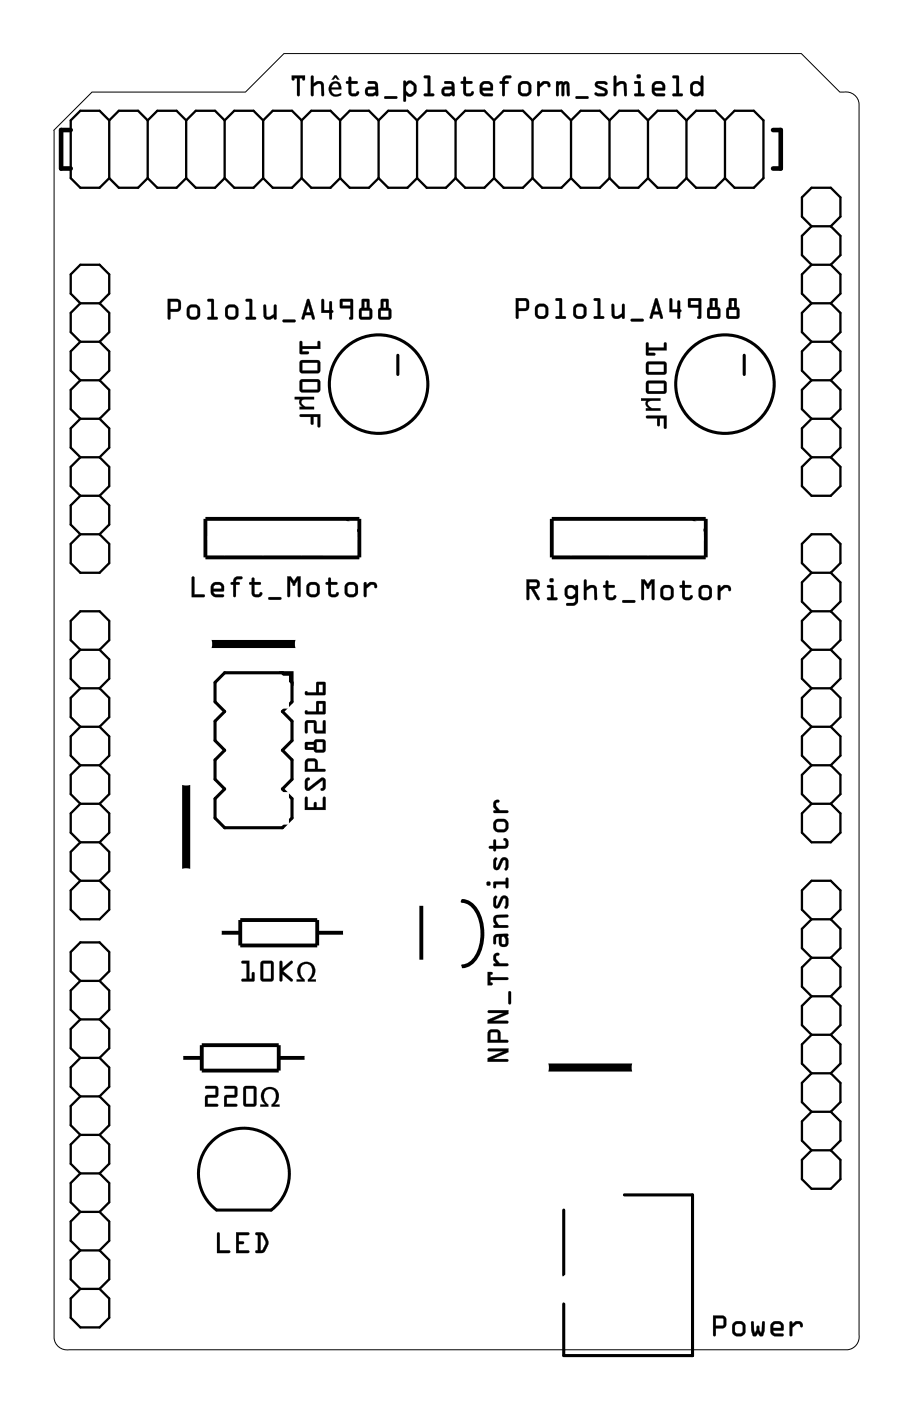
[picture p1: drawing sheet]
<svg xmlns="http://www.w3.org/2000/svg" width="60mm" height="92mm" viewBox="0 0 60 92" stroke-linecap="round" stroke-linejoin="round" font-family="sans-serif">
<!-- layer: Calque 1 -->
<path d="M3.5 8.6l2.6-2.5h10.1l2.5-2.6h34.2l2.5 2.6a.95 .95 0 0 1 1.3 1v81a.87 .87 0 0 1-1 .9h-51.1a.87 .87 0 0 1-1-.9v-79.5" fill="none" stroke="#000" stroke-width=".07"/>
<path d="M13.6 34.2h10.1v2.6h-10.1zM36.4 34.2h10.2v2.6h-10.2zM27.8 59.8v3.5M30.5 59.4a1.38 1.38 0 0 1 1.2 1.1 2.99 2.99 0 0 1-.5 2.9l-.3 .3h-.4M12 69.8h1.3M13.3 69h5.1v1.6h-5.1zM14.5 61.5h1.4M15.9 60.7h5v1.7h-5zM18.4 69.8h1.8M20.9 61.5h1.9" fill="none" stroke="#000" stroke-width=".25"/>
<path d="M12.3 51.7v5.7M13.9 42.5h5.7M36.1 70.4h5.7" fill="none" stroke="#000" stroke-width=".53"/>
<g fill="none" stroke="#000" stroke-width=".2">
<path d="M26.3 23.4v1.3M49.1 23.4v1.3M14.8 44.4h3.8l.7 .6v1.3l-.7 .6 .7 .7v1.3l-.7 .6 .7 .6v1.3l-.7 .7 .7 .6v1.3l-.7 .6h-3.8l-.6-.6v-1.3l.6-.6-.6-.7v-1.3l.6-.6-.6-.6v-1.3l.6-.7-.6-.6v-1.3zM18.6 44.4h.7v.6zM14.3 79.8a3 3 0 0 1-.4-4.4 3 3 0 0 1 4.4 0 3 3 0 0 1-.4 4.4h-3.6M37.2 79.8v4.3M41.2 78.8h4.5v10.6h-8.5v-3.4"/>
<circle cx="25" cy="25.3" r="3.3"/>
<circle cx="47.8" cy="25.3" r="3.3"/>
</g>
<path d="M4.7 8.6h-.7v2.5h.7M51 8.6h.5v2.5h-.5" fill="none" stroke="#000" stroke-width=".3"/>
<g fill="none" stroke="#000" stroke-width=".15">
<path d="M7.2 7.9l-.6-.6h-1.3l-.6 .6v3.9l.6 .6h1.3l.6-.6M7.2 7.9v3.9M7.2 7.9l.6-.6h1.3l.6 .6M9.7 7.9l.7-.6h1.3l.6 .6M9.7 7.9v3.9M9.7 11.8l-.6 .6h-1.3l-.6-.6M12.3 7.9l.6-.6h1.3l.6 .6M12.3 7.9v3.9M12.3 11.8l-.6 .6h-1.3l-.7-.6M14.8 11.8l-.6 .6h-1.3l-.6-.6M14.8 7.9l.7-.6h1.2l.7 .6M14.8 7.9v3.9"/>
<path d="M17.4 7.9l.6-.6h1.3l.6 .6M17.4 7.9v3.9M17.4 11.8l-.7 .6h-1.2l-.7-.6M19.9 11.8l.6 .6h1.3l.6-.6M19.9 7.9l.6-.6h1.3l.6 .6M19.9 7.9v3.9M19.9 11.8l-.6 .6h-1.3l-.6-.6M22.4 11.8l.7 .6h1.3l.6-.6M22.4 7.9l.7-.6h1.3l.6 .6M22.4 7.9v3.9M25 11.8l.6 .6h1.3l.6-.6M25 7.9l.6-.6h1.3l.6 .6"/>
<path d="M25 7.9v3.9M27.5 11.8l.7 .6h1.2l.7-.6M27.5 7.9l.7-.6h1.2l.7 .6M27.5 7.9v3.9M30.1 11.8l.6 .6h1.3l.6-.6M30.1 7.9l.6-.6h1.3l.6 .6M30.1 7.9v3.9M32.6 11.8l.6 .6h1.3l.6-.6M32.6 7.9l.6-.6h1.3l.6 .6M32.6 7.9v3.9M35.1 11.8l.7 .6h1.3l.6-.6M35.1 7.9l.7-.6h1.3l.6 .6"/>
<path d="M35.1 7.9v3.9M37.7 11.8l.6 .6h1.3l.6-.6M37.7 7.9l.6-.6h1.3l.6 .6M37.7 7.9v3.9M40.2 7.9l.7-.6h1.2l.7 .6M40.2 7.9v3.9M40.2 11.8l.7 .6h1.2l.7-.6M42.8 7.9l.6-.6h1.3l.6 .6M42.8 7.9v3.9M42.8 11.8l.6 .6h1.3l.6-.6M45.3 11.8l.6 .6h1.3l.6-.6M45.3 7.9l.6-.6h1.3l.6 .6"/>
<path d="M45.3 7.9v3.9M47.8 7.9l.7-.6h1.3l.6 .6v3.9l-.6 .6h-1.3l-.7-.6M47.8 7.9v3.9M53.6 14.9l-.7-.6v-1.3l.7-.6h1.2l.7 .6v1.3l-.7 .6M53.6 14.9l-.7 .7v1.2l.7 .7M53.6 17.5l-.7 .6v1.3l.7 .6M53.6 14.9h1.2M53.6 17.5h1.2M54.8 14.9l.7 .7v1.2l-.7 .7M54.8 17.5l.7 .6v1.3l-.7 .6M5.3 22.5h1.3M5.3 20h1.3"/>
<path d="M5.3 25.1h1.3M5.3 30.2h1.3M5.3 27.6h1.3M5.3 32.7h1.3M5.3 35.2h1.3M5.3 30.2l-.6 .6v1.3l.6 .6M5.3 20l-.6 .6v1.3l.6 .6M5.3 22.5l-.6 .7v1.3l.6 .6M5.3 27.6l-.6 .7v1.2l.6 .7M5.3 35.2l-.6 .7v1.3l.6 .6h1.3l.6-.6v-1.3l-.6-.7M5.3 32.7l-.6 .6v1.3l.6 .6M5.3 25.1l-.6 .6v1.3l.6 .6"/>
<path d="M6.6 20l.6 .6v1.3l-.6 .6M6.6 22.5l.6 .7v1.3l-.6 .6M6.6 27.6l.6 .7v1.2l-.6 .7M6.6 30.2l.6 .6v1.3l-.6 .6M6.6 20l.6-.6v-1.3l-.6-.6h-1.3l-.6 .6v1.3l.6 .6M6.6 25.1l.6 .6v1.3l-.6 .6M6.6 32.7l.6 .6v1.3l-.6 .6M53.6 20l-.7 .6v1.3l.7 .6M53.6 22.5l-.7 .7v1.3l.7 .6M53.6 25.1l-.7 .6v1.3l.7 .6M53.6 27.6l-.7 .7v1.2l.7 .7M53.6 37.8l-.7 .6v1.3l.7 .6"/>
<path d="M53.6 22.5h1.2M53.6 20h1.2M53.6 25.1h1.2M53.6 30.2h1.2M53.6 27.6h1.2M53.6 37.8h1.2M54.8 30.2l.7 .6v1.3l-.7 .6h-1.2l-.7-.6v-1.3l.7-.6M54.8 37.8l.7-.6v-1.3l-.7-.7h-1.2l-.7 .7v1.3l.7 .6M54.8 20l.7 .6v1.3l-.7 .6M54.8 22.5l.7 .7v1.3l-.7 .6M54.8 25.1l.7 .6v1.3l-.7 .6M54.8 27.6l.7 .7v1.2l-.7 .7"/>
<path d="M54.8 37.8l.7 .6v1.3l-.7 .6M5.3 45.4h1.3M5.3 42.9h1.3M5.3 47.9h1.3M5.3 53h1.3M5.3 50.5h1.3M5.3 55.6h1.3M5.3 58.1h1.3M5.3 42.9l-.6 .6v1.3l.6 .6M5.3 45.4l-.6 .6v1.3l.6 .6M5.3 50.5l-.6 .6v1.3l.6 .6M5.3 53l-.6 .7v1.2l.6 .7"/>
<path d="M5.3 42.9l-.6-.7v-1.2l.6-.7h1.3l.6 .7v1.2l-.6 .7M5.3 47.9l-.6 .7v1.3l.6 .6M5.3 55.6l-.6 .6v1.3l.6 .6M6.6 42.9l.6 .6v1.3l-.6 .6M6.6 45.4l.6 .6v1.3l-.6 .6M6.6 50.5l.6 .6v1.3l-.6 .6M6.6 53l.6 .7v1.2l-.6 .7M6.6 47.9l.6 .7v1.3l-.6 .6M6.6 55.6l.6 .6v1.3l-.6 .6M6.6 58.1l.6 .6v1.3l-.6 .6h-1.3l-.6-.6v-1.3l.6-.6M53.6 40.3l-.7 .7v1.2l.7 .7M53.6 42.9l-.7 .6v1.3l.7 .6"/>
<path d="M53.6 45.4l-.7 .6v1.3l.7 .6M53.6 47.9l-.7 .7v1.3l.7 .6M53.6 50.5l-.7 .6v1.3l.7 .6M53.6 53l-.7 .7v1.2l.7 .7h1.2l.7-.7v-1.2l-.7-.7M53.6 40.3h1.2M53.6 45.4h1.2M53.6 42.9h1.2M53.6 47.9h1.2M53.6 53h1.2M53.6 50.5h1.2M54.8 40.3l.7 .7v1.2l-.7 .7M54.8 42.9l.7 .6v1.3l-.7 .6"/>
<path d="M54.8 45.4l.7 .6v1.3l-.7 .6M54.8 47.9l.7 .7v1.3l-.7 .6M54.8 50.5l.7 .6v1.3l-.7 .6M5.3 64.7l-.6-.6v-1.3l.6-.6h1.3l.6 .6v1.3l-.6 .6M5.3 64.7l-.6 .6v1.3l.6 .7M5.3 67.3l-.6 .6v1.3l.6 .6M5.3 69.8l-.6 .6v1.3l.6 .6M5.3 72.3l-.6 .7v1.2l.6 .7M5.3 74.9l-.6 .6v1.3l.6 .6M5.3 77.4l-.6 .6v1.3l.6 .7M5.3 80l-.6 .6v1.3l.6 .6M5.3 64.7h1.3"/>
<path d="M5.3 69.8h1.3M5.3 67.3h1.3M5.3 72.3h1.3M5.3 77.4h1.3M5.3 74.9h1.3M5.3 80h1.3M6.6 64.7l.6 .6v1.3l-.6 .7M6.6 67.3l.6 .6v1.3l-.6 .6M6.6 69.8l.6 .6v1.3l-.6 .6M6.6 72.3l.6 .7v1.2l-.6 .7M6.6 74.9l.6 .6v1.3l-.6 .6M6.6 77.4l.6 .6v1.3l-.6 .7"/>
<path d="M6.6 80l.6 .6v1.3l-.6 .6M53.6 60.6l-.7-.6v-1.3l.7-.6h1.2l.7 .6v1.3l-.7 .6M53.6 60.6l-.7 .7v1.3l.7 .6M53.6 63.2l-.7 .6v1.3l.7 .6M53.6 65.7l-.7 .7v1.2l.7 .7M53.6 68.3l-.7 .6v1.3l.7 .6M53.6 70.8l-.7 .6v1.3l.7 .6M53.6 73.3l-.7 .7v1.3l.7 .6M53.6 60.6h1.2M53.6 63.2h1.2M53.6 68.3h1.2M53.6 65.7h1.2"/>
<path d="M53.6 70.8h1.2M53.6 75.9h1.2M53.6 73.3h1.2M54.8 75.9l.7 .6v1.3l-.7 .6h-1.2l-.7-.6v-1.3l.7-.6M54.8 60.6l.7 .7v1.3l-.7 .6M54.8 63.2l.7 .6v1.3l-.7 .6M54.8 65.7l.7 .7v1.2l-.7 .7M54.8 68.3l.7 .6v1.3l-.7 .6M54.8 70.8l.7 .6v1.3l-.7 .6M54.8 73.3l.7 .7v1.3l-.7 .6M5.3 85l-.6 .7v1.2l.6 .7h1.3l.6-.7v-1.2l-.6-.7M5.3 82.5l-.6 .6v1.3l.6 .6"/>
<path d="M5.3 85h1.3M5.3 82.5h1.3M6.6 82.5l.6 .6v1.3l-.6 .6"/>
</g>
<path d="M22.8 34.2l.9 .9M45.7 34.2l.9 .9" fill="none" stroke="#000" stroke-width=".13"/>
<g fill="#000">
<path d="M18.6 44.4h.7v.6zM17.4 71.9a.62 .62 0 0 1 .9 .1 .62 .62 0 0 1-.2 .9h.3v.1h-.5v-.1a.56 .56 0 0 0 .3-.6 .56 .56 0 0 0-.4-.5 .56 .56 0 0 0-.4 .5 .56 .56 0 0 0 .3 .6v.1h-.5v-.1h.3l-.3-.4v-.4zM19.8 63.6a.62 .62 0 0 1 .9 .1 .62 .62 0 0 1-.2 .9h.3v.2h-.5v-.2a.56 .56 0 0 0 .3-.5 .56 .56 0 0 0-.4-.5 .56 .56 0 0 0-.4 .5 .56 .56 0 0 0 .3 .5v.2h-.5v-.2h.3l-.3-.4v-.3z"/>
<path d="M19.3 5h.8v.2a.1 .1 0 0 1-.1 .1 .1 .1 0 0 1 0-.1h-.2v1.1a.1 .1 0 0 1-.1 .1 .1 .1 0 0 1-.1-.1v-1.1h-.2a.11 .11 0 0 1 0 .1 .11 .11 0 0 1-.1 0zM19.3 5v.3l.1-.1h.2v1.1h.1l.1-1.1h.2l.1 .1v-.3zM20.5 5h.2v.5a.39 .39 0 0 1 .7 .1v.7a.09 .09 0 0 1-.1 .1 .09 .09 0 0 1-.1-.1v-.7l-.2-.1-.3 .2v.6a.1 .1 0 0 1-.1 .1 .1 .1 0 0 1-.1-.1zM20.6 5v1.3h.1v-.6l.3-.2 .2 .1v.7h.2v-.7a.33 .33 0 0 0-.5-.2l-.2 .1v-.5zM21.8 5.5a.41 .41 0 0 1 .5-.1 .41 .41 0 0 1 .2 .5h-.6a.36 .36 0 0 0 .2 .3 .36 .36 0 0 0 .4-.1v.2a.52 .52 0 0 1-.7-.1 .52 .52 0 0 1 0-.7zM21.8 5.5a.51 .51 0 0 0 0 .7 .51 .51 0 0 0 .7 .1v-.2a.36 .36 0 0 1-.4 .2 .36 .36 0 0 1-.2-.4h.6a.4 .4 0 0 0-.2-.5 .4 .4 0 0 0-.5 .1zM22 5.6l-.1 .2h.5l-.2-.3zM22 5.6a.23 .23 0 0 1 .2-.1 .23 .23 0 0 1 .2 .3h-.5zM22.1 5h.1l.2 .3h-.1l-.2-.2-.1 .2h-.1zM22.1 5l-.2 .2h.1l.1-.1 .2 .1h.1l-.2-.2zM23 5.1h.2v.3l.3-.1a.1 .1 0 0 1 .1 .1 .1 .1 0 0 1-.1 .1h-.3v.6l.2 .1 .2-.2h.1a.21 .21 0 0 1 0 .3 .21 .21 0 0 1-.3 .1l-.2-.1-.2-.1v-.7h-.1a.1 .1 0 0 1-.1-.1 .1 .1 0 0 1 .1-.1l.1 .1zM23 5.1v.3h-.2l.2 .1v.6a.37 .37 0 0 0 .3 .2 .37 .37 0 0 0 .4-.2l-.1-.1-.1 .2-.3-.1v-.6h.4v-.1h-.1h-.3v-.3zM24.3 5.4l.4-.1 .2 .1 .1 .9a.09 .09 0 0 1-.1 .1 .09 .09 0 0 1-.1-.1l-.4 .1a.32 .32 0 0 1-.3-.4 .32 .32 0 0 1 .3-.3h.4l-.1-.2h-.4zM24.3 5.4v.1l.5 .1v.1h-.4a.31 .31 0 0 0-.3 .3 .31 .31 0 0 0 .3 .3l.4-.1 .1 .1v-.7l-.1-.2zM24.3 5.9v.3h.3l.2-.1-.1-.2zM24.3 5.9h.4l.1 .2-.2 .1h-.3zM25.4 6.4l.7-.1a.1 .1 0 0 1 .1 .1 .1 .1 0 0 1-.1 .1h-.7zM25.4 6.4v.1h.7l.1-.1h-.1zM26.6 5.3h.2v.2l.2-.2h.2l.2 .2 .1 .2a.5 .5 0 0 1-.2 .6l-.3 .1-.2-.1v.3a.1 .1 0 0 1-.1 .1 .1 .1 0 0 1-.1-.1zM26.6 5.3v1.3l.1 .1 .1-.1v-.4l.2 .2 .2-.1 .3-.2v-.4l-.3-.4h-.2l-.2 .2v-.2zM27 5.5l-.2 .2v.3l.3 .2 .2-.2v-.3l-.2-.2zM27 5.5h.1l.2 .2v.3l-.2 .2-.3-.2v-.3zM28 5h.4v1.2h.2a.1 .1 0 0 1 .1 .1 .1 .1 0 0 1-.1 .1h-.5a.1 .1 0 0 1-.1-.1 .1 .1 0 0 1 .1-.1h.1v-1h-.2zM28 5v.1l.2 .1v1h-.2v.1h.6v-.1h-.2v-1.2zM29.3 5.4l.4-.1 .2 .1 .1 .9a.09 .09 0 0 1-.1 .1 .09 .09 0 0 1-.1-.1l-.4 .1a.32 .32 0 0 1-.3-.4 .32 .32 0 0 1 .3-.3h.4v-.2h-.4zM29.3 5.4l.1 .1 .4 .1v.1h-.4a.31 .31 0 0 0-.3 .3 .31 .31 0 0 0 .3 .3l.4-.1 .2 .1v-.7l-.2-.2zM29.4 5.9v.3h.2l.2-.1v-.2zM29.3 5.9h.5v.2l-.2 .1h-.2zM30.6 5.1h.2v.3l.3-.1a.1 .1 0 0 1 .1 .1 .1 .1 0 0 1-.1 .1h-.3v.6l.2 .1 .2-.2h.1a.21 .21 0 0 1-.1 .3 .21 .21 0 0 1-.2 .1l-.3-.1-.1-.1v-.7h-.1a.1 .1 0 0 1-.1-.1 .1 .1 0 0 1 .1-.1l.1 .1zM30.6 5.1v.3h-.2l.2 .1v.6a.37 .37 0 0 0 .3 .2 .37 .37 0 0 0 .4-.2l-.1-.1-.2 .2-.2-.1-.1-.6h.4l.1-.1h-.1h-.4v-.3zM31.7 5.5l.3-.2 .3 .1 .2 .1v.2v.3h-.7l.2 .2h.4a.1 .1 0 0 1 .1 .1 .1 .1 0 0 1-.1 .1l-.5-.1-.1-.1-.1-.2zM31.8 5.5l-.1 .5 .1 .2 .2 .1h.5v-.1h-.5l-.2-.2 .7-.1v-.2l-.1-.2-.1-.1h-.3zM31.9 5.6l-.1 .2h.6l-.1-.3zM31.9 5.6l.4-.1 .1 .3h-.6zM33.2 5.1l.5-.1a.1 .1 0 0 1 .1 .1 .1 .1 0 0 1-.1 .1h-.3l-.1 .2 .2-.1a.1 .1 0 0 1 .1 .1 .1 .1 0 0 1-.1 .1h-.2v.8a.1 .1 0 0 1-.1 .1 .1 .1 0 0 1-.1-.1v-.8a.1 .1 0 0 1-.1-.1 .1 .1 0 0 1 .1-.1v.1zM33.2 5.1v.3h-.2l.2 .1v.8h.1v-.8l.3-.1h-.3v-.2l.4-.1-.2-.1zM34.1 5.8a.55 .55 0 0 1 1.1 0 .55 .55 0 0 1-1.1 0zM34.2 5.8a.49 .49 0 0 0 .9 0 .49 .49 0 0 0-.9 0zM34.4 5.6v.5l.1 .1 .4-.1-.1-.5-.3-.1zM34.4 5.6l.3-.1 .2 .1v.4l-.1 .2h-.3l-.1-.1zM35.5 5.4h.1v.1l.2-.1a.33 .33 0 0 1 .4 0 .33 .33 0 0 1 .1 .3 .14 .14 0 0 1-.2 0 .14 .14 0 0 1 0-.2h-.2l-.3 .3v.5a.1 .1 0 0 1-.1 .1 .1 .1 0 0 1-.1-.1zM35.5 5.4v.9h.1v-.5l.3-.3h.2l.2 .2a.23 .23 0 0 0 0-.2 .23 .23 0 0 0-.2-.1h-.3l-.2 .2v-.2zM36.7 5.4l.3-.1 .2 .1a.21 .21 0 0 1 .2 0 .21 .21 0 0 1 .2 .2v.7a.1 .1 0 0 1-.1 .1 .1 .1 0 0 1-.1-.1v-.8l-.2 .1v.7a.1 .1 0 0 1 0 .1 .1 .1 0 0 1-.1-.1l-.1-.8-.1 .1v.7a.1 .1 0 0 1-.1 .1 .1 .1 0 0 1-.1-.1zM36.7 5.4l.1 .9h.1v-.7l.1-.1 .1 .8h.1v-.7l.2-.1v.8h.2v-.7a.21 .21 0 0 0-.2-.2 .21 .21 0 0 0-.2 0h-.2zM38 6.4l.8-.1a.1 .1 0 0 1 .1 .1 .1 .1 0 0 1-.1 .1h-.8zM38 6.4l.1 .1h.7v-.1zM39.3 5.4h.1a.71 .71 0 0 1 .7 .1 .12 .12 0 0 1-.1 .1 .12 .12 0 0 1-.1-.1l-.5 .1 .6 .2a.28 .28 0 0 1 .1 .3 .28 .28 0 0 1-.3 .3l-.5-.1a.12 .12 0 0 1 0-.2 .12 .12 0 0 1 .2 .1h.4v-.1l-.6-.3v-.2zM39.3 5.4v.2v.1l.6 .4-.1 .1-.5-.1v.1l.2 .1h.4l.2-.1-.1-.3-.6-.3 .5-.1a.09 .09 0 0 0 .1 .1 .09 .09 0 0 0 .1-.1l-.2-.1zM40.5 5h.2v.5a.39 .39 0 0 1 .7 .1v.7a.09 .09 0 0 1-.1 .1 .09 .09 0 0 1-.1-.1v-.7l-.2-.1-.3 .2v.6a.1 .1 0 0 1-.1 .1 .1 .1 0 0 1-.1-.1zM40.5 5v1.3h.2v-.6l.3-.2 .2 .1v.7h.1l.1-.7a.32 .32 0 0 0-.5-.2l-.2 .1v-.5zM41.9 5.4h.4v.8h.2a.1 .1 0 0 1 .1 .1 .1 .1 0 0 1-.1 .1h-.6a.1 .1 0 0 1-.1-.1 .1 .1 0 0 1 .1-.1h.2v-.7h-.2zM41.9 5.4v.1h.2v.7h-.2v.1h.6v-.1h-.2v-.8zM42 5a.15 .15 0 0 1 .3 0 .15 .15 0 0 1-.3 0zM42 5a.15 .15 0 0 0 .3 0 .15 .15 0 0 0-.3 0zM43.1 5.5l.3-.2 .2 .1 .2 .1 .1 .2v.3h-.7l.1 .2h.5a.1 .1 0 0 1 .1 .1 .1 .1 0 0 1-.1 .1l-.5-.1-.2-.1-.1-.2zM43.1 5.5l-.1 .5 .1 .2 .2 .1h.6l-.1-.1h-.5l-.1-.2 .7-.1v-.2l-.1-.2-.2-.1h-.2zM43.2 5.6v.2h.5l-.1-.3zM43.2 5.6l.4-.1 .1 .3h-.5zM44.4 5h.4v1.2h.2a.1 .1 0 0 1 .1 .1 .1 .1 0 0 1-.1 .1h-.5a.1 .1 0 0 1-.1-.1 .1 .1 0 0 1 .1-.1h.1v-1h-.2zM44.4 5v.1l.2 .1v1h-.2v.1h.6v-.1h-.2v-1.2zM45.6 5.5l.3-.2 .3 .2v-.4a.1 .1 0 0 1 .1-.1 .1 .1 0 0 1 .1 .1v1.2a.1 .1 0 0 1-.1 .1 .11 .11 0 0 1-.1-.2l-.2 .2-.4-.2-.1-.2zM45.7 5.4l-.1 .3v.5l.2 .1h.3l.2-.1v.1h.1v-1.3h-.1v.5l-.3-.1zM45.8 5.6l-.1 .5 .2 .1 .2-.1 .1-.1v-.3l-.2-.2zM45.8 5.6l.2-.1 .2 .2v.3l-.2 .2-.3-.1z"/>
<path d="M19.3 5h.8v.3h-.1v-.1h-.2l-.1 1.1h-.1v-1.1h-.2v.1h-.1zM20.5 5h.2v.5a.38 .38 0 0 1 .4-.2 .38 .38 0 0 1 .3 .3v.7h-.2v-.7l-.1-.1-.4 .2v.6h-.2zM21.8 5.5a.41 .41 0 0 1 .5-.1 .41 .41 0 0 1 .2 .5h-.6a.36 .36 0 0 0 .2 .3 .36 .36 0 0 0 .4-.1v.2a.52 .52 0 0 1-.7-.1 .52 .52 0 0 1 0-.7zM22 5.6l-.1 .2h.5l-.2-.3zM22.1 5h.1l.2 .2h-.1l-.2-.1-.1 .1h-.1zM23 5.1h.2v.3h.4v.1h-.4v.6l.3 .1 .1-.2 .1 .1a.35 .35 0 0 1-.3 .3 .35 .35 0 0 1-.4-.3v-.6l-.2-.1h.2zM24.3 5.4h.5l.1 .2v.7h-.1h-.4a.31 .31 0 0 1-.3-.3 .31 .31 0 0 1 .3-.3h.4v-.1l-.5-.1zM24.3 5.9v.3h.3l.2-.1-.1-.2zM25.4 6.4l.7-.1 .1 .1-.1 .1h-.7zM26.6 5.3h.2v.2l.2-.2h.2l.3 .3a.54 .54 0 0 1-.4 .8l-.3-.1v.4h-.2zM27 5.5l-.2 .2v.3l.3 .2 .2-.2v-.3l-.2-.2zM28 5h.4v1.2h.2v.1h-.6v-.1h.2v-1h-.2zM29.3 5.4h.5l.2 .2v.7h-.2h-.4a.31 .31 0 0 1-.3-.3 .31 .31 0 0 1 .3-.3h.4v-.1l-.4-.1zM29.3 5.9l.1 .3h.2l.2-.1v-.2zM30.6 5.1h.1l.1 .3h.3h.1l-.1 .1h-.3v.6l.2 .1 .2-.2 .1 .1a.35 .35 0 0 1-.4 .3 .35 .35 0 0 1-.3-.3v-.6l-.2-.1h.2zM31.7 5.5l.3-.1h.3l.1 .1 .1 .2v.2l-.7 .1 .2 .2h.5v.1h-.5l-.2-.1-.1-.2zM31.9 5.6l-.1 .2h.6l-.1-.3zM33.2 5.1l.3-.1h.2l.1 .1-.5 .1v.2h.2h.1l-.3 .1v.8h-.1h-.1v-.8l-.1-.1h.1zM34.2 5.8a.5 .5 0 0 1 .9 0 .5 .5 0 0 1-.9 0zM34.4 5.6v.5l.1 .1 .3-.1 .1-.1v-.4l-.2-.1zM35.5 5.4h.1v.1l.2-.1a.33 .33 0 0 1 .4 0 .33 .33 0 0 1 .1 .3 .12 .12 0 0 1-.1 0 .12 .12 0 0 1-.1-.1l-.2-.1-.3 .3v.5h-.1zM36.7 5.4h.8l.1 .9h-.2v-.8l-.2 .1v.7h-.1l-.1-.8-.1 .1v.7h-.2zM38 6.4l.8-.1v.1v.1h-.7zM39.3 5.4h.6l.2 .1a.12 .12 0 0 1-.1 .1 .12 .12 0 0 1-.1-.1l-.5 .1 .6 .2a.27 .27 0 0 1 .1 .3 .27 .27 0 0 1-.3 .2h-.4l-.2-.1 .1-.1 .5 .1 .1-.1-.6-.4v-.1zM40.5 5h.2v.5a.38 .38 0 0 1 .3-.2 .38 .38 0 0 1 .4 .3l-.1 .7h-.1v-.7l-.1-.1-.4 .2v.6h-.2zM41.9 5.4h.4v.8h.2v.1h-.6v-.1h.2v-.7h-.2zM42 5a.15 .15 0 0 1 .3 0 .15 .15 0 0 1-.3 0zM43.1 5.5l.3-.1h.2l.2 .1 .1 .2v.2l-.7 .1 .1 .2h.5l.1 .1h-.6l-.2-.1-.1-.2zM43.2 5.6v.2h.5l-.1-.3zM44.4 5h.4v1.2h.2v.1h-.6v-.1h.2v-1h-.2zM45.6 5.5l.3-.1 .3 .1 .1-.5h.1v1.3h-.1l-.1-.1-.4 .1-.2-.1v-.2zM45.8 5.6l-.1 .5 .3 .1 .2-.2v-.3l-.2-.2z"/>
<path d="M11.1 19.7h.7l.2 .3-.1 .5-.7 .1 .1 .4a.1 .1 0 0 1-.1 .1 .1 .1 0 0 1-.1-.1zM11.1 19.7v1.3l.1 .1v-.1v-.4l.7-.1v-.5l-.1-.3zM11.2 19.9v.5h.5v-.5zM11.2 19.9h.5v.5h-.5zM12.3 20.6a.51 .51 0 0 1 1 0 .51 .51 0 0 1-1 0zM12.3 20.6a.5 .5 0 0 0 1 0 .5 .5 0 0 0-1 0zM12.5 20.3v.5l.2 .1 .3-.1v-.5h-.3zM12.5 20.3h.4l.1 .1v.4l-.1 .1h-.2l-.2-.1zM13.7 19.7l.4 .1v1.1h.2a.1 .1 0 0 1 .1 .1 .1 .1 0 0 1-.1 .1h-.5a.1 .1 0 0 1-.1-.1 .1 .1 0 0 1 .1-.1h.1v-1h-.2zM13.7 19.8v.1h.3v1h-.3v.1l.6 .1v-.2h-.2v-1.1zM14.8 20.6a.51 .51 0 0 1 1 0 .51 .51 0 0 1-1 0zM14.8 20.6a.5 .5 0 0 0 1 0 .5 .5 0 0 0-1 0zM15.1 20.3v.5l.1 .1 .3-.1v-.5h-.3zM15.1 20.3h.3l.1 .1 .1 .4-.1 .1h-.3l-.2-.1zM16.2 19.7l.4 .1v1.1h.2a.1 .1 0 0 1 .1 .1 .1 .1 0 0 1-.1 .1h-.5a.1 .1 0 0 1-.1-.1 .1 .1 0 0 1 .1-.1h.2v-1h-.2zM16.2 19.8l.1 .1h.2v1h-.2l-.1 .1 .6 .1 .1-.2h-.3v-1.1zM17.4 20.1h.2v.7l.1 .1 .4-.2v-.5a.1 .1 0 0 1 .1-.1 .1 .1 0 0 1 .1 .1v.8a.11 .11 0 0 1-.2 .1 .1 .1 0 0 1 0-.2 .39 .39 0 0 1-.7-.1zM17.4 20.1v.7a.33 .33 0 0 0 .5 .2l.2-.1v.2l.1-.1v-.8l-.1-.1v.6l-.4 .2-.1-.1-.1-.7zM18.7 21.1h.7a.1 .1 0 0 1 .1 .1 .1 .1 0 0 1-.1 .1h-.7zM18.7 21.1v.2h.7l.1-.1-.1-.1zM20.3 19.7l.1 .1 .4 1.2-.1 .1h-.1l-.1-.3h-.4v.3l-.2-.1zM20.3 19.7l-.4 1.3 .1 .1 .1-.3h.4l.1 .2 .1 .1 .1-.1-.4-1.2zM20.3 20.1l-.1 .5h.3zM20.3 20.1l.2 .5h-.3zM21.2 19.7l.2 .1v.7h.3v-.5a.1 .1 0 0 1 .1-.1 .1 .1 0 0 1 .1 .1v.5a.09 .09 0 0 1 .1 0 .09 .09 0 0 1-.1 .1v.4a.1 .1 0 0 1-.1 .1 .1 .1 0 0 1-.1-.1v-.4h-.5zM21.2 19.8v.8h.5v.4l.2 .1v-.5h.1l-.1-.1v-.6h-.2v.6h-.3v-.7zM22.5 19.7l.8 .1v1.2l-.2 .1a.09 .09 0 0 1-.1-.1 .09 .09 0 0 1 .1-.1v-.6h-.7zM22.5 19.8l-.1 .5h.7v.6l-.1 .1 .2 .1 .1-1.3zM22.6 19.9v.3h.5v-.3zM22.6 19.9h.5v.3h-.5zM23.9 19.7l.5 .1v.5l.2 .2v.4l-.1 .2h-.6l-.2-.1v-.5l.2-.2zM23.9 19.8v.5l-.2 .2v.5l.2 .1h.6l.1-.2v-.4l-.2-.2v-.5zM23.9 20.5v.4h.5v-.4zM23.9 20.5h.5v.4h-.5zM24 19.9v.4h.2v-.4zM24 19.9h.2v.4h-.2zM25.1 19.7l.6 .1v.5l.1 .2v.4l-.1 .2h-.6l-.1-.1-.1-.5 .2-.2zM25.2 19.8l-.1 .5-.1 .2v.5l.1 .1h.6l.1-.2v-.4l-.2-.2v-.5zM25.1 20.5v.4h.6v-.4zM25.1 20.5h.6v.4h-.6zM25.3 19.9v.4h.2v-.4zM25.3 19.9h.2v.4h-.2z"/>
<path d="M11.1 19.7h.7l.1 .3v.5l-.7 .1v.4v.1l-.1-.1zM11.2 19.9v.5h.5v-.5zM12.3 20.6a.5 .5 0 0 1 1 0 .5 .5 0 0 1-1 0zM12.5 20.3v.5l.2 .1h.2l.1-.1v-.4l-.1-.1zM13.7 19.7l.4 .1v1.1h.3l-.1 .2-.6-.1v-.1h.2v-1h-.2zM14.8 20.6a.5 .5 0 0 1 1 0 .5 .5 0 0 1-1 0zM15.1 20.3v.5l.1 .1h.3l.1-.1-.1-.4-.1-.1zM16.2 19.7l.4 .1v1.1h.3l-.1 .2-.6-.1 .1-.1h.2v-1h-.2zM17.4 20.1h.2v.7l.1 .1 .4-.2v-.6h.1v.9l-.1 .1v-.2a.38 .38 0 0 1-.4 .2 .38 .38 0 0 1-.3-.3zM18.7 21.1h.7l.1 .1-.1 .1h-.7zM20.3 19.7l.1 .1 .4 1.2-.1 .1-.1-.1-.1-.2h-.4v.2h-.2zM20.3 20.1l-.1 .5h.3zM21.2 19.7l.2 .1v.7h.3v-.6h.2v.6l.1 .1h-.1v.5l-.2-.1v-.4h-.5zM22.5 19.7l.8 .1-.1 1.3-.2-.1 .1-.1v-.6h-.7zM22.6 19.9v.3h.5v-.3zM23.9 19.7l.5 .1v.5l.2 .2v.4l-.1 .2h-.6l-.2-.1v-.5l.2-.2zM23.9 20.5v.4h.5v-.4zM24 19.9v.4h.2v-.4zM25.2 19.7l.4 .1 .1 .5 .1 .2v.4l-.1 .2h-.6l-.1-.1v-.5l.1-.2zM25.1 20.5v.4h.5v-.4zM25.3 19.9v.4h.2v-.4z"/>
<path d="M12.7 38.1h.1v1.1h.6a.1 .1 0 0 1 .1 .1 .1 .1 0 0 1-.1 .1h-.8zM12.7 38.1v1.3h.8v-.2h-.7v-1.1zM14 38.5l.2-.1h.3l.2 .1 .1 .2v.3h-.7l.1 .2h.5a.1 .1 0 0 1 .1 .1 .1 .1 0 0 1-.1 .1h-.5l-.2-.1-.1-.2zM14 38.5l-.1 .6 .1 .2 .2 .1h.6l-.1-.2h-.5l-.1-.1v-.1h.7v-.3l-.1-.2-.2-.1h-.3zM14.1 38.7v.1h.5l-.1-.2zM14.1 38.6h.4l.1 .3h-.5zM15.5 38.1l.4-.1a.1 .1 0 0 1 .1 .1 .1 .1 0 0 1-.1 .1l-.3 .1v.1h.1a.1 .1 0 0 1 .1 .1 .1 .1 0 0 1-.1 .1h-.1v.7a.1 .1 0 0 1-.1 .1 .1 .1 0 0 1-.1-.1v-.7h-.1a.1 .1 0 0 1-.1-.1 .1 .1 0 0 1 .1-.1h.1zM15.5 38.1l-.1 .3-.2 .1 .2 .1v.7l.1 .1 .1-.1v-.7l.2-.1-.2-.1v-.1l.4-.2-.3-.1zM16.6 38.1l.2 .1v.2h.3a.1 .1 0 0 1 .1 .1 .1 .1 0 0 1-.1 .1h-.3v.6h.2l.2-.1h.1a.21 .21 0 0 1 0 .2 .21 .21 0 0 1-.3 .1h-.2l-.2-.2v-.6h-.1a.1 .1 0 0 1-.1-.1 .1 .1 0 0 1 .1-.1h.1zM16.6 38.1v.3l-.1 .1 .1 .1v.5a.37 .37 0 0 0 .4 .3 .37 .37 0 0 0 .3-.2l-.1-.1-.1 .1h-.3v-.6h.4v-.1l-.1-.1h-.3v-.2zM17.7 39.4h.8a.1 .1 0 0 1 .1 .1 .1 .1 0 0 1-.1 .1h-.7zM17.7 39.4l.1 .2h.7l.1-.1-.1-.1zM19 38h.2l.2 .3 .2-.3h.2v1.3a.1 .1 0 0 1-.1 .1 .1 .1 0 0 1 0-.1v-1l-.2 .2a.11 .11 0 0 1-.1 .2 .11 .11 0 0 1-.1-.2l-.2-.2 .1 1a.1 .1 0 0 1-.1 .1 .1 .1 0 0 1-.1-.1zM19 38v1.3l.1 .1v-.1v-1.1l.3 .4 .3-.4v1.1l.1 .1v-1.4h-.2l-.2 .4-.2-.4zM20.2 38.9a.51 .51 0 0 1 1 0 .51 .51 0 0 1-1 0zM20.2 38.9a.5 .5 0 0 0 1 0 .5 .5 0 0 0-1 0zM20.4 38.7v.4l.2 .1 .3-.1v-.5h-.3zM20.4 38.6h.4l.1 .1v.4l-.1 .1h-.2l-.2-.1zM21.7 38.1l.1 .1v.2h.4a.1 .1 0 0 1 .1 .1 .1 .1 0 0 1-.1 .1h-.4l.1 .6h.2l.1-.1h.1a.21 .21 0 0 1 0 .2 .21 .21 0 0 1-.2 .1h-.3l-.1-.2v-.6h-.1a.1 .1 0 0 1-.1-.1 .1 .1 0 0 1 .1-.1h.1zM21.7 38.1v.3l-.2 .1 .2 .1v.5a.37 .37 0 0 0 .3 .3 .37 .37 0 0 0 .4-.2l-.1-.1-.2 .1h-.3v-.6h.4l.1-.1-.1-.1h-.4v-.2zM22.7 38.9a.51 .51 0 0 1 1 0 .51 .51 0 0 1-1 0zM22.7 38.9a.5 .5 0 0 0 1 0 .5 .5 0 0 0-1 0zM23 38.7v.4l.1 .1 .3-.1v-.5h-.3zM23 38.6h.3l.1 .1 .1 .4-.1 .1h-.3l-.2-.1zM24 38.4h.2v.2l.2-.2a.33 .33 0 0 1 .3 0 .33 .33 0 0 1 .2 .3 .14 .14 0 0 1-.2 .1 .14 .14 0 0 1 0-.2h-.2l-.3 .2v.5a.1 .1 0 0 1-.1 .1 .1 .1 0 0 1-.1-.1zM24 38.4l.1 1 .1-.1v-.5l.3-.2h.2l.1 .2a.23 .23 0 0 0 0-.3 .23 .23 0 0 0-.2-.1h-.2l-.2 .2v-.2z"/>
<path d="M12.7 38.1h.1v1.1h.7v.2h-.8zM14 38.5l.2-.1h.3l.2 .1 .1 .2v.3l-.7 .1 .1 .1h.5l.1 .2h-.6l-.2-.1-.1-.2zM14.1 38.7v.1h.5l-.1-.2zM15.5 38.1l.2-.1h.3v.1l-.4 .2v.1h.2v.1l-.2 .1v.7l-.1 .1-.1-.1v-.7l-.2-.1 .2-.1zM16.6 38.1l.2 .1v.2h.4v.1v.1h-.4v.6h.2l.2-.1h.1a.35 .35 0 0 1-.3 .3 .35 .35 0 0 1-.4-.3v-.5l-.2-.1 .2-.1zM17.7 39.4h.8l.1 .1-.1 .1h-.7zM19 38h.2l.2 .3 .2-.3h.2v1.4l-.1-.1v-1l-.2 .2a.11 .11 0 0 1-.1 .2 .11 .11 0 0 1-.1-.2l-.2-.2v1l-.1 .1zM20.2 38.9a.5 .5 0 0 1 1 0 .5 .5 0 0 1-1 0zM20.4 38.7v.4l.2 .1h.2l.1-.1v-.4l-.1-.1zM21.7 38.1l.1 .1v.2h.4l.1 .1-.1 .1h-.4l.1 .6h.2l.2-.1h.1a.35 .35 0 0 1-.4 .3 .35 .35 0 0 1-.3-.3v-.5l-.2-.1 .2-.1zM22.7 38.9a.5 .5 0 0 1 1 0 .5 .5 0 0 1-1 0zM23 38.7v.4l.1 .1h.3v-.1v-.4l-.1-.1zM24 38.4h.2v.2l.2-.2a.33 .33 0 0 1 .3 0 .33 .33 0 0 1 .2 .3 .12 .12 0 0 1-.2 .1 .12 .12 0 0 1 0-.2h-.2l-.3 .2v.5l-.1 .1z"/>
<path d="M19.8 22.5h.1v.3h1.1v-.3h.1v.5h-1.2v.2h.4l.1 .1-.6 .1zM19.8 23.8h1.2l.1 .1v.6l-.1 .1h-1.1l-.1-.2zM19.9 23.9v.5h1.1v-.5zM19.8 25.1l1.2-.1 .1 .2v.6l-.1 .1h-1.1l-.1-.2zM19.9 25.2v.5h1.1v-.5zM19.5 26.2h1.2v.1l-.7 .1-.1 .1 .3 .3h.5v.2h-.9v-.2h.2a.31 .31 0 0 1-.2-.5h-.3zM19.8 27.4l1.3-.1v.8h-.1v-.6h-.3v.4l-.1 .1-.1-.1v-.4h-.7z"/>
<path d="M19.8 22.5h.2l-.1 .3h1.1v-.2a.1 .1 0 0 1 0-.1 .1 .1 0 0 1 .1 .1v.4h-1.2v.2h.4a.1 .1 0 0 1 .1 .1 .1 .1 0 0 1-.1 .1l-.5-.1zM19.8 22.5v.8h.6l-.1-.1h-.4v-.2h1.2v-.5l-.1 .1v.2h-1.1v-.2zM19.8 23.8h1.2l.1 .1v.6l-.1 .1h-1.1l-.1-.2zM19.8 23.8v.6l.1 .2h1.1l.1-.1v-.6l-.1-.1zM19.9 23.9v.5h1.1v-.5zM19.9 23.9h1.1v.6h-1.1zM19.8 25.1l1.2-.1 .1 .2v.6l-.1 .1h-1.1l-.1-.2zM19.8 25.1v.6l.1 .2h1.1l.1-.1v-.6l-.1-.2zM19.9 25.2v.5h1.1v-.5zM19.9 25.2h1.1v.5h-1.1zM19.4 26.2h1.3v.2h-.7l-.1 .1 .3 .3h.5v.2h-.9v-.2h.2a.3 .3 0 0 1-.2-.5l-.4 .1zM19.5 26.2v.1h.3v.1a.33 .33 0 0 0 .2 .5l-.2-.1v.2h.9v-.2l-.5 .1a.32 .32 0 0 1-.3-.5l.8-.1v-.1zM19.8 27.3h1.3v.8a.1 .1 0 0 1-.1 .1 .1 .1 0 0 1 0-.1v-.6h-.3v.4a.1 .1 0 0 1-.1 .1 .1 .1 0 0 1-.1-.1v-.4h-.7zM19.8 27.4v.1h.7v.4l.1 .1 .1-.1v-.4h.3v.6h.1v-.8z"/>
<path d="M34 19.7h.8l.1 .2-.1 .5-.6 .1v.4a.1 .1 0 0 1-.1 .1 .1 .1 0 0 1-.1-.1zM34 19.7l.1 1.2v.1l.1-.1v-.4l.6-.1 .1-.5-.1-.2zM34.2 19.8v.5h.5v-.4zM34.2 19.8l.5 .1v.4h-.5zM35.3 20.5a.5 .5 0 0 1 1 0 .5 .5 0 0 1-1 0zM35.3 20.5a.5 .5 0 0 0 1 0 .5 .5 0 0 0-1 0zM35.5 20.3v.5h.1h.4l-.1-.5-.3-.1zM35.5 20.3l.4-.1 .1 .1v.4l-.1 .1-.3 .1-.1-.1zM36.7 19.7h.4v1.2l.2-.1a.1 .1 0 0 1 .1 .1 .1 .1 0 0 1-.1 .1h-.6a.1 .1 0 0 1-.1-.1 .1 .1 0 0 1 .1-.1l.2 .1v-1.1l-.2 .1zM36.7 19.7v.1h.2v1.1h-.2v.1h.6v-.1h-.2v-1.2zM37.8 20.5a.51 .51 0 0 1 1 0 .51 .51 0 0 1-1 0zM37.8 20.5a.5 .5 0 0 0 1 0 .5 .5 0 0 0-1 0zM38 20.3l.1 .5h.1h.3v-.5l-.3-.1zM38 20.3l.4-.1 .1 .1v.4l-.1 .1-.2 .1-.2-.1zM39.2 19.7h.4v1.2l.2-.1a.1 .1 0 0 1 .1 .1 .1 .1 0 0 1-.1 .1h-.5a.1 .1 0 0 1-.1-.1 .1 .1 0 0 1 .1-.1l.1 .1v-1.1l-.2 .1zM39.2 19.7v.1h.3v1.1h-.3v.1h.6v-.1h-.2v-1.2zM40.4 20.1h.1l.1 .7 .5-.1-.1-.6a.1 .1 0 0 1 .1-.1 .1 .1 0 0 1 .1 .1v.8a.1 .1 0 0 1-.1 .1 .1 .1 0 0 1 0-.1 .39 .39 0 0 1-.7-.1zM40.4 20.1v.7a.33 .33 0 0 0 .5 .2l.2-.1v.1h.1v-.9h-.1v.6l-.5 .2-.1-.1v-.7zM41.6 21.1l.8-.1a.1 .1 0 0 1 .1 .1 .1 .1 0 0 1-.1 .1h-.7zM41.7 21.1v.1h.7l.1-.1-.1-.1zM43.3 19.7h.1l.4 1.2-.1 .1h-.1l-.1-.3h-.4l-.1 .3h-.1zM43.3 19.7l-.4 1.2 .1 .1 .1-.3h.4l.1 .3h.1l.1-.1-.4-1.2zM43.3 20.1l-.1 .5h.3zM43.3 20l.2 .6h-.3zM44.2 19.7h.2v.7h.3v-.5a.1 .1 0 0 1 .1-.1 .1 .1 0 0 1 .1 .1v.5a.09 .09 0 0 1 .1 .1 .09 .09 0 0 1-.1 .1v.3a.1 .1 0 0 1-.1 .1 .1 .1 0 0 1-.1-.1v-.3h-.5zM44.2 19.7v.9h.5v.4h.1l.1-.4 .1-.1-.1-.1v-.5h-.2v.5h-.3v-.7zM45.4 19.7h.9v1.2l-.2 .1a.09 .09 0 0 1-.1 0 .09 .09 0 0 1 .1-.1v-.6l-.7-.1zM45.4 19.7v.5l.7 .1v.6h-.1l.2 .1 .1-1.3zM45.6 19.8v.3h.5v-.3zM45.6 19.8h.5v.3h-.5zM46.9 19.7h.5v.6l.1 .1v.5l-.1 .1h-.6l-.1-.1v-.5l.1-.1zM46.9 19.7v.6l-.2 .1v.5l.1 .1h.6l.1-.1v-.5l-.1-.1v-.6zM46.8 20.4v.5h.6v-.5zM46.8 20.4h.6v.5h-.6zM47 19.8v.5h.2v-.5zM47 19.8h.2v.5h-.2zM48.1 19.7h.5v.6l.2 .1v.5l-.1 .1h-.6l-.2-.1v-.5l.2-.1zM48.1 19.7v.6l-.2 .1 .1 .5 .1 .1h.6l.1-.1v-.5l-.2-.1v-.6zM48.1 20.4v.5h.5v-.5zM48.1 20.4h.5v.5h-.5zM48.3 19.8v.5h.2v-.5zM48.3 19.8h.2v.5h-.2z"/>
<path d="M34 19.7h.8l.1 .2-.1 .5-.6 .1v.4l-.1 .1-.1-.1zM34.2 19.8v.5h.5v-.4zM35.3 20.5a.5 .5 0 0 1 1 0 .5 .5 0 0 1-1 0zM35.5 20.3v.5l.1 .1 .3-.1 .1-.1v-.4l-.1-.1zM36.7 19.7h.4v1.2h.2v.1h-.6v-.1h.2v-1.1h-.2zM37.8 20.5a.5 .5 0 0 1 1 0 .5 .5 0 0 1-1 0zM38 20.3v.5l.2 .1 .2-.1 .1-.1v-.4l-.1-.1zM39.2 19.7h.4v1.2h.3l-.1 .1h-.6v-.1h.2v-1.1h-.2zM40.4 20.1h.1l.1 .7v.1l.5-.2v-.6h.1v.9h-.1v-.1a.38 .38 0 0 1-.4 .1 .38 .38 0 0 1-.3-.2zM41.6 21.1l.8-.1 .1 .1-.1 .1h-.7zM43.3 19.7h.1l.4 1.2-.1 .1h-.1l-.1-.3h-.4l-.1 .3h-.1zM43.3 20.1l-.1 .5h.3zM44.2 19.7h.2v.7h.3v-.5h.2v.5l.1 .1-.1 .1-.1 .4h-.1v-.4h-.5zM45.4 19.7h.9l-.1 1.3-.2-.1h.1v-.6l-.7-.1zM45.6 19.8v.3h.5v-.3zM46.9 19.7h.5v.6l.1 .1v.5l-.1 .1h-.6l-.1-.1v-.5l.1-.1zM46.8 20.4v.5h.6v-.5zM47 19.8v.5h.2v-.5zM48.1 19.7h.5v.6l.2 .1v.5l-.1 .1h-.6l-.2-.1v-.5l.2-.1zM48.1 20.4v.5h.5v-.5zM48.3 19.8v.5h.2v-.5z"/>
<path d="M34.7 38.2h.7a.32 .32 0 0 1 .2 .4 .32 .32 0 0 1-.3 .3l.3 .6a.1 .1 0 0 1 0 .1 .1 .1 0 0 1-.2 0l-.3-.7h-.2v.6a.1 .1 0 0 1-.1 .1 .1 .1 0 0 1-.1-.1zM34.8 38.2v1.4l.1-.1v-.7h.2l.4 .7h.1l-.4-.7a.31 .31 0 0 0 .4-.2 .31 .31 0 0 0-.2-.4zM34.9 38.4v.3l.5-.1v-.2zM34.9 38.4h.5v.2l-.5 .1zM36.1 38.6h.4v.8h.2a.1 .1 0 0 1 .1 .1 .1 .1 0 0 1-.1 .1h-.5a.1 .1 0 0 1-.1-.1 .1 .1 0 0 1 .1-.1h.2v-.6h-.2zM36.1 38.6l.1 .2h.2v.6h-.2l-.1 .1 .6 .1 .1-.2h-.3v-.7zM36.3 38.3a.15 .15 0 0 1 .3 0 .15 .15 0 0 1-.3 0zM36.3 38.3a.13 .13 0 0 0 .2 0 .13 .13 0 0 0-.2 0zM37.3 38.7l.3-.1h.2l.2 .1a.1 .1 0 0 1 0-.1 .11 .11 0 0 1 .2 .1l-.1 1.1-.2 .2h-.4a.1 .1 0 0 1-.1-.1 .1 .1 0 0 1 .1-.1h.4l.1-.4-.3 .1-.3-.1-.1-.2zM37.4 38.7l-.1 .1v.5l.3 .2 .4-.1v.2l-.1 .2h-.5v.1l.4 .1 .2-.1 .1-.2v-1v-.1a.2 .2 0 0 1-.4 0zM37.5 38.8v.4l.1 .1h.2l.2-.1-.1-.3-.1-.1zM37.5 38.8h.3l.2 .2v.2l-.2 .1h-.2l-.2-.1zM38.6 38.2l.1 .1v.4a.39 .39 0 0 1 .7 .2v.6a.09 .09 0 0 1-.1 .1 .09 .09 0 0 1-.1-.1v-.6l-.2-.1-.3 .2v.5a.1 .1 0 0 1-.1 .1 .1 .1 0 0 1-.1-.1zM38.6 38.3v1.3l.1-.1v-.5l.3-.2h.2v.7l.2 .1v-.7a.32 .32 0 0 0-.5-.3l-.2 .2v-.5zM40 38.3l.2 .1v.2h.3a.1 .1 0 0 1 .1 .1 .1 .1 0 0 1-.1 .1h-.3v.6h.2l.1-.1h.2a.21 .21 0 0 1-.1 .2 .21 .21 0 0 1-.2 .1h-.3l-.1-.2v-.6h-.1a.1 .1 0 0 1-.1-.1 .1 .1 0 0 1 .1-.1h.1zM40 38.3v.3l-.2 .1 .2 .1v.5a.37 .37 0 0 0 .3 .3 .37 .37 0 0 0 .4-.2l-.1-.1-.2 .1h-.3v-.6h.4l.1-.1-.1-.1h-.4v-.2zM41.1 39.6h.7a.1 .1 0 0 1 .1 .1 .1 .1 0 0 1-.1 .1h-.7zM41.1 39.6l.1 .2h.6l.1-.1-.1-.1zM42.3 38.2h.3l.2 .3 .2-.3h.2v1.3a.1 .1 0 0 1-.1 .1 .1 .1 0 0 1-.1-.1v-1l-.1 .2a.11 .11 0 0 1-.1 .2 .11 .11 0 0 1-.1-.2l-.2-.2v1a.1 .1 0 0 1-.1 .1 .1 .1 0 0 1-.1-.1zM42.3 38.2v1.3l.1 .1 .1-.1v-1.1l.3 .4 .2-.4v1.1l.1 .1 .1-1.4h-.2l-.2 .3-.3-.3zM43.5 39.1a.55 .55 0 0 1 1.1 0 .55 .55 0 0 1-1.1 0zM43.6 39.1a.49 .49 0 0 0 .9 0 .49 .49 0 0 0-.9 0zM43.8 38.9v.4l.1 .1 .4-.1-.1-.5h-.3zM43.8 38.8h.3l.2 .1v.4l-.1 .1h-.3l-.1-.1zM45 38.3l.2 .1v.2h.3a.1 .1 0 0 1 .1 .1 .1 .1 0 0 1-.1 .1h-.3v.6h.3l.1-.1h.1a.21 .21 0 0 1 0 .2 .21 .21 0 0 1-.2 .1h-.3l-.2-.2v-.6h-.1a.1 .1 0 0 1-.1-.1 .1 .1 0 0 1 .1-.1h.1zM45.1 38.3l-.1 .3-.1 .1 .1 .1v.5a.37 .37 0 0 0 .4 .3 .37 .37 0 0 0 .3-.2l-.1-.1-.1 .1h-.3v-.6h.4v-.1l-.1-.1h-.3v-.2zM46.1 39.1a.5 .5 0 0 1 1 0 .5 .5 0 0 1-1 0zM46.1 39.1a.5 .5 0 0 0 1 0 .5 .5 0 0 0-1 0zM46.3 38.9v.4l.1 .1 .4-.1-.1-.5h-.3zM46.3 38.8h.4l.1 .1v.4l-.1 .1h-.3l-.1-.1zM47.4 38.6h.1l.1 .2 .2-.2a.33 .33 0 0 1 .3 0 .33 .33 0 0 1 .1 .3 .14 .14 0 0 1-.1 .1 .14 .14 0 0 1-.1-.2h-.2l-.2 .2v.5a.1 .1 0 0 1-.1 .1 .1 .1 0 0 1-.1-.1zM47.4 38.6v1l.1-.1v-.5l.3-.2h.2l.2 .2a.23 .23 0 0 0 0-.3 .23 .23 0 0 0-.2-.1h-.2l-.3 .2v-.2z"/>
<path d="M34.8 38.2h.6a.32 .32 0 0 1 .2 .4 .32 .32 0 0 1-.3 .3l.3 .6-.1 .1-.4-.7h-.2v.6l-.1 .1zM34.9 38.4v.3l.5-.1v-.2zM36.1 38.6l.4 .1v.7h.3l-.1 .2-.6-.1 .1-.1h.2v-.6h-.2zM36.3 38.3a.14 .14 0 0 1 .2 0 .14 .14 0 0 1-.2 0zM37.4 38.7l.2-.1 .4 .1v-.1l.1 .1v1l-.2 .2h-.5v-.1h.5l.1-.4-.3 .1-.3-.1-.1-.2zM37.5 38.8v.4l.1 .1h.2l.2-.1v-.2l-.2-.2zM38.6 38.3h.1v.4a.38 .38 0 0 1 .4-.1 .38 .38 0 0 1 .3 .3v.7l-.2-.1v-.6l-.1-.1-.4 .2v.5l-.1 .1zM40 38.3l.1 .1 .1 .2h.3l.1 .1-.1 .1h-.3v.6h.2l.2-.1h.1a.35 .35 0 0 1-.4 .3 .35 .35 0 0 1-.3-.3v-.5l-.2-.1 .2-.1zM41.1 39.6h.7l.1 .1-.1 .1h-.6zM42.3 38.2h.2l.3 .3 .2-.3h.2l-.1 1.4-.1-.1v-1l-.2 .2a.1 .1 0 0 1 0 .2 .11 .11 0 0 1-.1-.2l-.2-.2v1l-.1 .1zM43.6 39.1a.5 .5 0 0 1 .9 0 .5 .5 0 0 1-.9 0zM43.8 38.9v.4l.1 .1h.3l.1-.1v-.4l-.2-.1zM45 38.3l.2 .1v.2h.4v.1v.1h-.4v.6h.3l.1-.1h.1a.35 .35 0 0 1-.3 .3 .35 .35 0 0 1-.4-.3v-.5l-.1-.1 .1-.1zM46.1 39.1a.5 .5 0 0 1 1 0 .5 .5 0 0 1-1 0zM46.3 38.9v.4l.1 .1h.3l.1-.1v-.4l-.1-.1zM47.4 38.6h.1l.1 .2 .2-.2a.33 .33 0 0 1 .3 0 .33 .33 0 0 1 .1 .3 .12 .12 0 0 1-.1 .1 .12 .12 0 0 1-.1-.2h-.2l-.2 .2-.1 .5-.1 .1z"/>
<path d="M42.7 22.6h.1v.3h1v-.3h.1l.1 .5h-1.2v.2h.4v.1l-.5 .1zM42.7 23.9h1.2l.1 .1v.6l-.2 .1h-1.1l-.1-.2zM42.8 24v.5h1v-.5zM42.7 25.2l1.2-.1 .1 .2v.6l-.2 .1h-1.1l-.1-.2zM42.8 25.3v.5h1v-.5zM42.3 26.3h1.3v.1l-.7 .1-.2 .1 .3 .3h.6v.2h-1v-.2h.2a.31 .31 0 0 1-.1-.5h-.4zM42.7 27.4h1.3v.8h-.2v-.6h-.3v.4v.1l-.1-.1v-.4h-.7z"/>
<path d="M42.7 22.6h.1v.3h1v-.2a.1 .1 0 0 1 .1-.1 .1 .1 0 0 1 .1 .1v.4h-1.2v.2h.4a.1 .1 0 0 1 .1 .1 .1 .1 0 0 1-.1 .1l-.6-.1zM42.7 22.6v.8h.5v-.1h-.4v-.2h1.2l-.1-.5h-.1v.3h-1v-.3zM42.7 23.9h1.2l.1 .1v.6l-.2 .1h-1.1l-.1-.2zM42.7 23.9l-.1 .6 .1 .2h1.1l.2-.1v-.6l-.1-.1zM42.8 24v.5h1v-.5zM42.8 24h1v.6h-1zM42.7 25.2l1.2-.1 .1 .2v.6l-.2 .1h-1.1l-.1-.2zM42.7 25.2l-.1 .6 .1 .2h1.1l.2-.1v-.6l-.1-.2zM42.8 25.3v.5h1v-.5zM42.8 25.3h1v.5h-1zM42.3 26.3h1.3v.1l-.7 .1-.1 .1 .2 .3h.6v.2h-1v-.2h.2a.3 .3 0 0 1-.1-.5h-.4zM42.3 26.3v.1h.4l-.1 .1a.33 .33 0 0 0 .2 .4h-.2v.2h1v-.2h-.6a.32 .32 0 0 1-.2-.4l.8-.1v-.1zM42.7 27.4h1.3v.8a.1 .1 0 0 1-.1 .1 .1 .1 0 0 1-.1-.1v-.6h-.3l.1 .4a.1 .1 0 0 1-.1 .1 .1 .1 0 0 1-.1-.1v-.4h-.7zM42.7 27.5v.1h.7v.4l.1 .1v-.1v-.4h.3v.6h.2v-.8z"/>
<path d="M20.2 52.6h.1v.7h.4v-.3l.1-.1 .1 .1v.3h.4v-.6l.1-.1 .1 .8h-1.4zM20.2 51.4l.2-.1v.1l-.1 .1v.5l.9-.7h.2l.1 .2v.5l-.2 .2-.1-.1 .1-.2v-.4l-.9 .6-.2 .1-.1-.2zM20.2 50.1h.6l.2 .1v.5h.4l.1 .2h-1.4zM20.3 50.2v.5h.5v-.5zM20.2 49h.5l.2-.2h.5l.1 .2v.5l-.2 .1h-.4l-.2-.1h-.5zM20.9 49v.5h.4v-.5zM20.3 49.1v.2h.4v-.2zM20.2 47.6l.6-.1 .1 .2v.5h.4v-.6l.1-.1 .1 .9-.7-.1-.1-.6h-.4v.6l-.1 .1zM20.2 46.9h.7v-.6h.6l-.1 .8h-1.2h-.1zM21 46.4v.5h.3v-.5zM20.2 45.6l.7 .1v-.7h.6l-.1 .9h-1.2l-.1-.1zM21 45.2v.5h.3v-.5z"/>
<path d="M20.1 52.6h.2v.7h.4v-.3a.1 .1 0 0 1 .1-.1 .1 .1 0 0 1 .1 .1v.3h.4v-.6a.1 .1 0 0 1 .1-.1 .1 .1 0 0 1 .1 .1v.7h-1.4zM20.2 52.6l-.1 .8h1.4l-.1-.8-.1 .1v.6h-.4v-.3l-.1-.1-.1 .1v.3h-.4v-.7zM20.2 51.4l.2-.1a.13 .13 0 0 1 0 .1 .13 .13 0 0 1-.1 .1v.5l.9-.7a.2 .2 0 0 1 .2 0 .2 .2 0 0 1 .1 .2v.5l-.2 .2a.13 .13 0 0 1-.1-.2 .13 .13 0 0 1 .1-.1v-.4l-.8 .6a.21 .21 0 0 1-.4-.1zM20.2 51.4l-.1 .6a.2 .2 0 0 0 .3 .1l.9-.6v.4l-.1 .2h.1l.2-.2v-.5l-.3-.1-.9 .7v-.5l.1-.1zM20.2 50.1l.2-.1h.4l.2 .2v.5h.4a.1 .1 0 0 1 .1 .1 .1 .1 0 0 1-.1 .1h-1.3v-.6zM20.2 50.1l-.1 .8h1.4l-.1-.2h-.4l-.1-.5-.1-.1zM20.3 50.2v.5h.5v-.5zM20.3 50.2h.5v.5h-.5zM20.1 49h.6l.2-.2h.5l.1 .2v.5l-.2 .2h-.4l-.2-.2h-.5zM20.2 49v.5h.5l.2 .1h.4l.2-.1v-.5l-.1-.2h-.5l-.2 .2zM20.9 49v.5h.4v-.5zM20.9 48.9h.4v.6h-.4zM20.3 49.1v.2h.4v-.2zM20.3 49.1h.4v.2h-.4zM20.2 47.6h.6l.1 .6h.4v-.6a.1 .1 0 0 1 .1-.1 .1 .1 0 0 1 .1 .1v.8l-.7-.1-.1-.6h-.4v.6a.1 .1 0 0 1-.1 .1 .1 .1 0 0 1-.1-.1zM20.2 47.6v.8l.1-.1v-.6h.4l.1 .6 .7 .1-.1-.9-.1 .1v.6h-.4v-.5l-.1-.2zM20.1 46.9h.8v-.6h.6l-.1 .8h-1.2h-.1zM20.2 46.9v.2h1.2l.1-.8h-.6v.7zM21 46.4v.5h.3v-.5zM21 46.4h.3v.6h-.3zM20.1 45.6l.8 .1v-.7h.6l-.1 .9h-1.2l-.1-.1zM20.2 45.6v.2h1.2l.1-.8h-.6v.7zM21 45.2v.5h.3v-.5zM21 45.2h.3v.5h-.3z"/>
<path d="M13.6 71.7l.6-.1 .2 .2v.6h-.7v.4h.6a.1 .1 0 0 1 .1 .1 .1 .1 0 0 1-.1 .1h-.8l.1-.7 .6-.1v-.4h-.6zM13.6 71.7v.1h.6v.4l-.6 .1-.1 .7h.8v-.2h-.6v-.4h.6l.1-.6-.2-.1zM14.8 71.7l.7-.1 .2 .2-.1 .6h-.6v.4h.6a.1 .1 0 0 1 .1 .1 .1 .1 0 0 1-.1 .1h-.8v-.7l.7-.1v-.4h-.7zM14.8 71.7l.1 .1h.6v.4l-.6 .1-.1 .7h.8v-.2h-.6v-.4h.6v-.6l-.1-.1zM16.1 71.7l.6-.1 .2 .2v1l-.1 .2h-.6l-.1-.1zM16.1 71.7v1.2l.1 .1h.6l.1-.2v-1l-.2-.1zM16.2 71.8v1h.5v-1zM16.2 71.8h.6v1h-.6z"/>
<path d="M13.6 71.7l.6-.1 .2 .2-.1 .6h-.6v.4h.6v.2h-.8l.1-.7 .6-.1v-.4h-.6zM14.8 71.7l.7-.1 .2 .2-.1 .6h-.6v.4h.6v.2h-.8v-.7l.7-.1v-.4h-.7zM16.1 71.7l.6-.1 .2 .2v1l-.1 .2h-.6l-.1-.1zM16.2 71.8v1h.5v-1z"/>
<path d="M15.9 63.4h.6v1.2h.1v-.4a.1 .1 0 0 1 .1-.1 .1 .1 0 0 1 .1 .1v.5l-.8 .1a.1 .1 0 0 1-.1-.1 .1 .1 0 0 1 .1-.1h.3v-1h-.3zM16 63.4v.2h.3v1h-.3l-.1 .1h.8v-.6l-.1 .1v.4h-.2l.1-1.2zM17.2 63.4h.7l.2 .1v1.1l-.1 .1-.6 .1-.2-.2zM17.3 63.4l-.1 1.2 .2 .1h.5l.2-.1-.1-1.1-.1-.1zM17.4 63.6v1h.5v-1zM17.4 63.6h.5v1h-.5zM18.5 63.4h.1v.5l.6-.5a.09 .09 0 0 1 .1 0 .09 .09 0 0 1 0 .1l-.6 .6 .6 .5a.1 .1 0 0 1 0 .1 .1 .1 0 0 1-.1 0l-.6-.4v.4a.1 .1 0 0 1-.1 .1 .1 .1 0 0 1-.1-.1zM18.5 63.4v1.3h.1v-.5l.7 .5v-.1l-.6-.5 .6-.7h-.1l-.6 .5v-.5z"/>
<path d="M16 63.4h.5v1.2h.1v-.4l.1-.1v.6h-.8l.1-.1h.3v-1h-.3zM17.2 63.4h.7l.1 .1 .1 1.1-.1 .1-.6 .1-.2-.2zM17.4 63.6v1h.5v-1zM18.5 63.4h.1v.5l.6-.5h.1l-.6 .7 .6 .5v.1l-.7-.4v.4h-.1z"/>
<path d="M17.4 71.9a.62 .62 0 0 1 .9 .1 .62 .62 0 0 1-.2 .9h.4v.1h-.6v-.1a.62 .62 0 0 0 .1-1 .51 .51 0 0 0-.6 .4 .51 .51 0 0 0 .3 .6v.1h-.5v-.1h.3a.66 .66 0 0 1-.1-1zM17.4 71.9a.66 .66 0 0 0 .2 1h-.4v.1h.5v-.1a.57 .57 0 0 1-.3-.6 .57 .57 0 0 1 .4-.5 .56 .56 0 0 1 .4 .5 .56 .56 0 0 1-.3 .6v.1h.5v-.1h-.3a.61 .61 0 0 0 .2-.9 .61 .61 0 0 0-.9-.1z"/>
<path d="M19.8 63.6a.62 .62 0 0 1 .9 .1 .62 .62 0 0 1-.2 .9h.4v.2h-.6v-.2a.62 .62 0 0 0 .1-1 .51 .51 0 0 0-.6 .4 .51 .51 0 0 0 .3 .6v.2h-.5v-.2h.3a.66 .66 0 0 1-.1-1zM19.8 63.6a.66 .66 0 0 0 .2 1h-.4v.2h.5v-.2a.57 .57 0 0 1-.3-.5 .57 .57 0 0 1 .4-.5 .56 .56 0 0 1 .4 .5 .56 .56 0 0 1-.3 .5v.2h.5v-.2h-.3a.61 .61 0 0 0 .2-.9 .61 .61 0 0 0-.9-.1z"/>
<path d="M32.2 69.2h1.4v.2l-1.1 .5h1v.1h-1.3v-.2l1-.4h-.9zM32.3 68l.2-.1h.4l.1 .2v.5h.5v.1l-1.3 .1zM32.4 68.1v.5h.5l-.1-.5zM32.2 66.7h1.4v.2l-1.1 .4h1v.2h-1.3v-.2l1-.5h-.9zM33.6 65.4l.1 .1v.7l-.1 .1v-.1zM32.2 64.1l.3 .1v.1h-.1v.2h1.1v.1l-1.1 .1v.1h.1v.1l-.3 .1zM32.6 62.9h.2a.11 .11 0 0 1 .2 .1 .1 .1 0 0 1-.2 0l-.1 .3 .3 .3h.5v.1h-.9v-.1h.2l-.2-.3zM32.6 61.7l.9-.1 .1 .6a.31 .31 0 0 1-.4 .3 .31 .31 0 0 1-.3-.3v-.4h-.1l-.1 .1v.3h-.1zM33.1 61.8v.4l.2 .1 .1-.3-.1-.2zM32.6 60.4h.2h.7v.1h-.7l-.1 .1 .2 .4h.6v.2h-.9v-.1l.1-.1-.1-.3zM32.7 59.1a.12 .12 0 0 1 .1 .1 .12 .12 0 0 1-.1 .1l.1 .5 .2-.6a.27 .27 0 0 1 .3-.1 .27 .27 0 0 1 .3 .2l-.1 .6h-.2l.1-.2-.1-.4h-.1l-.2 .5a.22 .22 0 0 1-.3 .1 .22 .22 0 0 1-.1-.2v-.4zM32.6 58.2h.8v-.2l.1-.1v.6l-.1 .1v-.3h-.7v.2l-.1 .1zM32.1 58.3a.15 .15 0 0 1 .3 0 .15 .15 0 0 1-.3 0zM32.7 56.6a.12 .12 0 0 1 .1 .1 .12 .12 0 0 1-.1 .1l.1 .4 .2-.5a.27 .27 0 0 1 .3-.1 .27 .27 0 0 1 .3 .2l-.1 .6h-.2l.1-.2-.1-.5-.1 .1-.2 .5a.22 .22 0 0 1-.3 .1 .22 .22 0 0 1-.1-.2v-.4zM32.6 55.4h.1v.4h.6l.1-.2-.2-.2 .1-.1a.35 .35 0 0 1 .3 .3 .35 .35 0 0 1-.3 .4h-.6l-.1 .2v-.2h-.3v-.2h.3zM32.6 54.4a.5 .5 0 0 1 .9 0 .5 .5 0 0 1-.9 0zM32.8 54.3l-.1 .3 .1 .1h.5l.1-.1v-.3l-.1-.1zM32.6 52.8h.2a.11 .11 0 0 1 .2 .1 .1 .1 0 0 1-.2 0l-.1 .3 .3 .3h.5v.1h-.9v-.1h.2l-.2-.3z"/>
<path d="M32.2 69.2h1.4v.2l-1.1 .5h1a.1 .1 0 0 1 .1 .1 .1 .1 0 0 1-.1 .1h-1.3v-.3l1-.4h-.9l-.1-.1zM32.2 69.2l.1 .1 .9 .1-1 .4v.2h1.3v-.1h-1l1.1-.5v-.2zM32.3 68l.2-.1h.4l.1 .2v.5h.5a.1 .1 0 0 1 .1 .1 .1 .1 0 0 1-.1 .1h-1.3v-.6zM32.3 68l-.1 .8 1.3-.1v-.1h-.5v-.5l-.1-.2zM32.4 68.1v.5h.5l-.1-.5zM32.4 68.1h.4l.1 .5h-.5zM32.2 66.7l1.4-.1v.3l-1.1 .4h1a.1 .1 0 0 1 .1 .1 .1 .1 0 0 1-.1 .1h-1.3v-.2l1-.5h-.9zM32.2 66.7l.1 .1h.9l-1 .5v.2h1.3v-.1l-1-.1 1.1-.4v-.2zM33.6 65.4h.1v.8a.1 .1 0 0 1-.1 .1 .1 .1 0 0 1-.1-.1zM33.6 65.4v.8v.1l.1-.1v-.7zM32.2 64.1h.2a.1 .1 0 0 1 .1 .1 .1 .1 0 0 1-.1 .1v.2h1.1a.1 .1 0 0 1 .1 .1 .1 .1 0 0 1-.1 .1h-1.1v.1a.11 .11 0 0 1 .1 .1 .11 .11 0 0 1 0 .1h-.3zM32.2 64.1v.9l.3-.1-.1-.1v-.2h1.1v-.1h-1.1v-.2l.1-.1zM32.6 62.9h.2a.11 .11 0 0 1 .2 .1 .11 .11 0 0 1-.2 .1l-.1 .2 .3 .3 .5-.1a.1 .1 0 0 1 .1 .1 .1 .1 0 0 1-.1 .1h-.9a.1 .1 0 0 1 0-.1 .1 .1 0 0 1 0-.1l.2 .1-.2-.3zM32.6 62.9v.5l.2 .2h-.2v.1h.9v-.1h-.5l-.3-.3v-.2l.2-.2zM32.6 61.7l.9-.1a.09 .09 0 0 1 .1 .1 .09 .09 0 0 1-.1 .1l.1 .4a.32 .32 0 0 1-.4 .3 .32 .32 0 0 1-.3-.3v-.4l-.1 .1-.1 .3a.1 .1 0 0 1-.1 .1 .1 .1 0 0 1 0-.1zM32.6 61.7v.5h.1v-.4h.2h.1l-.1 .4a.31 .31 0 0 0 .3 .3 .31 .31 0 0 0 .3-.3v-.6zM33.1 61.8v.4l.2 .1 .1-.3-.1-.2zM33.1 61.8h.2l.1 .2-.1 .3-.2-.1zM32.6 60.4l.9-.1a.09 .09 0 0 1 .1 .1 .09 .09 0 0 1-.1 .1h-.7l-.1 .2 .2 .3h.6a.1 .1 0 0 1 .1 .1 .1 .1 0 0 1-.1 .1h-.9a.1 .1 0 0 1 0-.1 .1 .1 0 0 1 .1-.1l-.1-.3zM32.6 60.4v.3l.1 .3-.1 .1v.1h.9v-.2h-.6l-.2-.2 .1-.3h.7v-.1h-.7zM32.7 59.1a.12 .12 0 0 1 .1 .1 .12 .12 0 0 1-.1 .1l.1 .4 .2-.5a.28 .28 0 0 1 .3-.1 .28 .28 0 0 1 .3 .2l-.1 .6a.12 .12 0 0 1-.2 0 .12 .12 0 0 1 .1-.2v-.4h-.1l-.4 .6h-.2l-.1-.1a.71 .71 0 0 1 .1-.7zM32.7 59.1l-.1 .2v.4a.22 .22 0 0 0 .1 .2 .22 .22 0 0 0 .3-.1l.2-.5h.1l.1 .4-.1 .2h.2v-.2v-.5l-.1-.1h-.3l-.3 .7-.1-.5a.09 .09 0 0 0 .1-.1 .09 .09 0 0 0-.1-.1zM32.6 58.2h.8v-.2a.1 .1 0 0 1 .1-.1 .1 .1 0 0 1 .1 .1v.5a.1 .1 0 0 1-.1 .1 .1 .1 0 0 1-.1-.1v-.2h-.7v.2a.1 .1 0 0 1-.1 .1 .1 .1 0 0 1 0-.1zM32.6 58.2v.4l.1-.1v-.2h.7v.3l.1-.1v-.6l-.1 .1v.2zM32.1 58.3a.15 .15 0 0 1 .3 0 .15 .15 0 0 1-.3 0zM32.1 58.3a.15 .15 0 0 0 .3 0 .15 .15 0 0 0-.3 0zM32.7 56.6a.12 .12 0 0 1 .1 0 .12 .12 0 0 1-.1 .2l.1 .4 .2-.5a.28 .28 0 0 1 .3-.1 .28 .28 0 0 1 .3 .2l-.1 .6a.12 .12 0 0 1-.2-.1 .12 .12 0 0 1 .1-.1v-.4l-.1-.1-.4 .7h-.2l-.1-.1a.71 .71 0 0 1 .1-.7zM32.7 56.6l-.1 .2v.4a.22 .22 0 0 0 .1 .2 .22 .22 0 0 0 .3-.1l.2-.5 .1-.1 .1 .5-.1 .2h.2v-.2v-.5l-.1-.1h-.3l-.3 .6-.1-.4a.09 .09 0 0 0 .1-.1 .09 .09 0 0 0-.1-.1zM32.6 55.4h.1v.4h.6l.1-.2-.2-.2v-.1a.21 .21 0 0 1 .3 0 .21 .21 0 0 1 .1 .3l-.1 .2-.1 .2h-.7v.1a.1 .1 0 0 1-.1 .1 .1 .1 0 0 1 0-.1v-.1h-.2a.1 .1 0 0 1-.1-.1 .1 .1 0 0 1 .1-.1h.2zM32.6 55.4v.4h-.3v.2h.3v.2l.1-.2h.6a.37 .37 0 0 0 .3-.4 .37 .37 0 0 0-.3-.3l-.1 .1 .2 .2v.2h-.1h-.6v-.4zM32.5 54.4a.55 .55 0 0 1 1.1 0 .55 .55 0 0 1-1.1 0zM32.6 54.4a.5 .5 0 0 0 1 0 .5 .5 0 0 0-1 0zM32.8 54.3l-.1 .3 .1 .1h.4l.1-.1v-.4zM32.8 54.3l.5-.1 .1 .1v.3l-.1 .1h-.5l-.1-.1zM32.6 52.8h.2a.11 .11 0 0 1 .2 .1 .11 .11 0 0 1-.2 .1l-.1 .2 .3 .3h.5a.1 .1 0 0 1 .1 0 .1 .1 0 0 1-.1 .1h-.9a.1 .1 0 0 1 0-.1h.2l-.2-.3zM32.6 52.9v.4l.2 .2h-.2v.1h.9v-.1h-.5l-.3-.3v-.2l.2-.2z"/>
<path d="M14.3 81.3l.2 .1v1.1h.6a.1 .1 0 0 1 .1 .1 .1 .1 0 0 1-.1 .1h-.8zM14.4 81.3l-.1 1.4h.8v-.2h-.6v-1.1zM15.6 81.3h.8a.1 .1 0 0 1 .1 .1 .1 .1 0 0 1-.1 .1h-.6v.4h.2a.1 .1 0 0 1 .1 .1 .1 .1 0 0 1-.1 .1h-.2v.4h.6a.1 .1 0 0 1 .1 .1 .1 .1 0 0 1-.1 .1h-.8zM15.6 81.3v1.4h.8v-.2h-.6v-.4h.3v-.1v-.1h-.3v-.4h.6v-.1zM16.9 81.3h.5l.3 .7-.2 .6-.6 .1a.1 .1 0 0 1-.1-.1 .1 .1 0 0 1 .1-.1h.1v-1h-.1zM16.9 81.3v.1l.1 .1v1h-.1v.1h.4l.4-.4v-.4l-.3-.4zM17.2 81.5v1l.1-.1 .2-.4-.2-.5zM17.2 81.5h.1l.3 .5-.3 .5h-.1z"/>
<path d="M14.3 81.3l.2 .1v1.1h.6v.2h-.8zM15.6 81.3l.8 .1v.1h-.6v.4h.3v.1v.1h-.3v.4h.6v.2h-.8zM16.9 81.3h.5a.8 .8 0 0 1 .1 1.2l-.2 .2-.4-.1v-.1h.1v-1h-.1zM17.2 81.5v1h.1l.2-.5-.2-.5z"/>
<path d="M47.1 86.8h.7l.1 .3v.5h-.7l.1 .5a.1 .1 0 0 1-.1 .1 .1 .1 0 0 1-.1-.1zM47.1 86.8v1.3h.1v-.5h.7v-.5l-.1-.3zM47.2 87v.5l.5-.1v-.4zM47.2 87h.5v.4l-.5 .1zM48.3 87.7a.51 .51 0 0 1 1 0 .51 .51 0 0 1-1 0zM48.3 87.7a.5 .5 0 0 0 1 0 .5 .5 0 0 0-1 0zM48.5 87.4v.5l.2 .1 .3-.1v-.5l-.3-.1zM48.5 87.4l.4-.1 .1 .1v.4l-.1 .2h-.2l-.2-.1zM49.6 87.2h.1l.1 .7 .1-.4a.1 .1 0 0 1 .1 0 .1 .1 0 0 1 .1 0l.1 .4 .1-.7a.1 .1 0 0 1 .1 0 .1 .1 0 0 1 .1 .1l-.1 .8-.3 .1-.1-.3-.1 .3h-.1l-.2-.4zM49.6 87.2v.6l.1 .3h.2l.1-.2 .2 .2h.1l.2-.3-.1-.6h-.1l-.1 .8-.2-.5-.2 .5-.1-.8zM50.9 87.3l.3-.1h.2l.2 .1 .1 .2v.3h-.7l.2 .2h.4a.1 .1 0 0 1 .1 .1 .1 .1 0 0 1-.1 .1h-.5l-.2-.2-.1-.2zM50.9 87.3v.5v.2l.2 .1h.6v-.1h-.6l-.1-.2h.7v-.3l-.1-.2-.2-.1h-.2zM51.1 87.4l-.1 .2h.5l-.1-.2zM51.1 87.4l.3-.1 .2 .3h-.6zM52.1 87.2h.2v.2l.2-.2a.33 .33 0 0 1 .3 0 .33 .33 0 0 1 .2 .3 .14 .14 0 0 1-.2 0 .14 .14 0 0 1 0-.1l-.2-.1-.3 .3v.5a.1 .1 0 0 1-.1 .1 .1 .1 0 0 1-.1-.1zM52.1 87.2l.1 .9h.1v-.5l.3-.3h.2l.1 .2a.23 .23 0 0 0 0-.2 .23 .23 0 0 0-.2-.1h-.2l-.2 .2v-.2z"/>
<path d="M47.1 86.8h.7l.1 .3v.5h-.7v.5v.1l-.1-.1zM47.2 87v.5l.5-.1v-.4zM48.3 87.7a.5 .5 0 0 1 1 0 .5 .5 0 0 1-1 0zM48.5 87.4v.5l.2 .1h.2l.1-.2v-.4l-.1-.1zM49.6 87.2h.1l.1 .7 .2-.4 .2 .4 .1-.7h.1l.1 .1a.95 .95 0 0 1-.2 .8h-.1l-.2-.2-.1 .2h-.2a.96 .96 0 0 1-.1-.8zM50.9 87.3l.3-.1h.3l.1 .1 .1 .2v.3h-.7l.1 .2h.6v.1l-.6 .1-.2-.2v-.2zM51.1 87.4l-.1 .2h.5l-.1-.2zM52.1 87.2h.2v.2l.2-.2a.33 .33 0 0 1 .3 0 .33 .33 0 0 1 .2 .3 .12 .12 0 0 1-.2 0 .12 .12 0 0 1 0-.1l-.2-.1-.3 .3v.5h-.1z"/>
</g>
<circle cx="29.4" cy="64.1" r=".7" fill="#fff"/>
<circle cx="29.4" cy="64.1" r=".7" fill="none" stroke="#fff" stroke-width=".76" stroke-linecap="butt"/>
<circle cx="29.4" cy="61.5" r=".7" fill="#fff"/>
<circle cx="29.4" cy="61.5" r=".7" fill="none" stroke="#fff" stroke-width=".76" stroke-linecap="butt"/>
<circle cx="29.4" cy="59" r=".7" fill="#fff"/>
<circle cx="29.4" cy="59" r=".7" fill="none" stroke="#fff" stroke-width=".76" stroke-linecap="butt"/>
<circle cx="35.1" cy="70.4" r=".7" fill="#fff"/>
<circle cx="35.1" cy="70.4" r=".7" fill="none" stroke="#fff" stroke-width=".76" stroke-linecap="butt"/>
<circle cx="42.8" cy="70.4" r=".7" fill="#fff"/>
<circle cx="42.8" cy="70.4" r=".7" fill="none" stroke="#fff" stroke-width=".76" stroke-linecap="butt"/>
<circle cx="20.5" cy="42.5" r=".7" fill="#fff"/>
<circle cx="20.5" cy="42.5" r=".7" fill="none" stroke="#fff" stroke-width=".76" stroke-linecap="butt"/>
<circle cx="12.9" cy="42.5" r=".7" fill="#fff"/>
<circle cx="12.9" cy="42.5" r=".7" fill="none" stroke="#fff" stroke-width=".76" stroke-linecap="butt"/>
<circle cx="12.3" cy="50.7" r=".7" fill="#fff"/>
<circle cx="12.3" cy="50.7" r=".7" fill="none" stroke="#fff" stroke-width=".76" stroke-linecap="butt"/>
<circle cx="12.3" cy="58.4" r=".7" fill="#fff"/>
<circle cx="12.3" cy="58.4" r=".7" fill="none" stroke="#fff" stroke-width=".76" stroke-linecap="butt"/>
<circle cx="39" cy="78.7" r=".75" fill="#fff"/>
<circle cx="39" cy="78.7" r=".75" fill="none" stroke="#fff" stroke-width=".75" stroke-linecap="butt"/>
<path d="M37.3 78l.3-.2 .4-.1h2a1 1 0 0 1 1 1 1 1 0 0 1-1 1h-2a1 1 0 0 1-1-.6 1 1 0 0 1 .3-1.1zM38.5 78.7a.5 .5 0 0 0 1 0 .5 .5 0 0 0-1 0z" fill="#fff"/>
<g fill="none" stroke="#fff" stroke-width=".25">
<path d="M37.3 78l.3-.2 .4-.1h2a1 1 0 0 1 1 1 1 1 0 0 1-1 1h-2a1 1 0 0 1-1-.6 1 1 0 0 1 .3-1.1z"/>
<circle cx="39" cy="78.7" r=".5"/>
</g>
<circle cx="39" cy="85" r=".75" fill="#fff"/>
<circle cx="39" cy="85" r=".75" fill="none" stroke="#fff" stroke-width=".75" stroke-linecap="butt"/>
<path d="M37.3 84.3l.3-.2 .4-.1h2a1 1 0 0 1 1 1 1 1 0 0 1-1 1h-2a1 1 0 0 1-1-.6 1 1 0 0 1 .3-1.1zM38.5 85a.5 .5 0 0 0 1 0 .5 .5 0 0 0-1 0z" fill="#fff"/>
<g fill="none" stroke="#fff" stroke-width=".25">
<path d="M37.3 84.3l.3-.2 .4-.1h2a1 1 0 0 1 1 1 1 1 0 0 1-1 1h-2a1 1 0 0 1-1-.6 1 1 0 0 1 .3-1.1z"/>
<circle cx="39" cy="85" r=".5"/>
</g>
<circle cx="44" cy="81.7" r=".75" fill="#fff"/>
<circle cx="44" cy="81.7" r=".75" fill="none" stroke="#fff" stroke-width=".75" stroke-linecap="butt"/>
<path d="M43.3 80a1 1 0 0 1 1-.2 1 1 0 0 1 .7 .9v2a1 1 0 0 1-1 1 1 1 0 0 1-1-1v-2v-.4zM43.5 81.7a.5 .5 0 0 0 1 0 .5 .5 0 0 0-1 0z" fill="#fff"/>
<g fill="none" stroke="#fff" stroke-width=".25">
<path d="M43.3 80a1 1 0 0 1 1-.2 1 1 0 0 1 .7 .9v2a1 1 0 0 1-1 1 1 1 0 0 1-1-1v-2v-.4z"/>
<circle cx="44" cy="81.7" r=".5"/>
</g>
<circle cx="39" cy="78.7" r=".75" fill="#fff"/>
<circle cx="39" cy="78.7" r=".75" fill="none" stroke="#fff" stroke-width=".75" stroke-linecap="butt"/>
<path d="M37.3 78l.3-.2 .4-.1h2a1 1 0 0 1 1 1 1 1 0 0 1-1 1h-2a1 1 0 0 1-1-.6 1 1 0 0 1 .3-1.1zM38.5 78.7a.5 .5 0 0 0 1 0 .5 .5 0 0 0-1 0z" fill="#fff"/>
<g fill="none" stroke="#fff" stroke-width=".25">
<path d="M37.3 78l.3-.2 .4-.1h2a1 1 0 0 1 1 1 1 1 0 0 1-1 1h-2a1 1 0 0 1-1-.6 1 1 0 0 1 .3-1.1z"/>
<circle cx="39" cy="78.7" r=".5"/>
</g>
<circle cx="39" cy="85" r=".75" fill="#fff"/>
<circle cx="39" cy="85" r=".75" fill="none" stroke="#fff" stroke-width=".75" stroke-linecap="butt"/>
<path d="M37.3 84.3l.3-.2 .4-.1h2a1 1 0 0 1 1 1 1 1 0 0 1-1 1h-2a1 1 0 0 1-1-.6 1 1 0 0 1 .3-1.1zM38.5 85a.5 .5 0 0 0 1 0 .5 .5 0 0 0-1 0z" fill="#fff"/>
<g fill="none" stroke="#fff" stroke-width=".25">
<path d="M37.3 84.3l.3-.2 .4-.1h2a1 1 0 0 1 1 1 1 1 0 0 1-1 1h-2a1 1 0 0 1-1-.6 1 1 0 0 1 .3-1.1z"/>
<circle cx="39" cy="85" r=".5"/>
</g>
<circle cx="44" cy="81.7" r=".75" fill="#fff"/>
<circle cx="44" cy="81.7" r=".75" fill="none" stroke="#fff" stroke-width=".75" stroke-linecap="butt"/>
<path d="M43.3 80a1 1 0 0 1 1-.2 1 1 0 0 1 .7 .9v2a1 1 0 0 1-1 1 1 1 0 0 1-1-1v-2v-.4zM43.5 81.7a.5 .5 0 0 0 1 0 .5 .5 0 0 0-1 0z" fill="#fff"/>
<g fill="none" stroke="#fff" stroke-width=".25">
<path d="M43.3 80a1 1 0 0 1 1-.2 1 1 0 0 1 .7 .9v2a1 1 0 0 1-1 1 1 1 0 0 1-1-1v-2v-.4z"/>
<circle cx="44" cy="81.7" r=".5"/>
</g>
<circle cx="25" cy="24.1" r=".59" fill="#fff"/>
<circle cx="25" cy="24.1" r=".59" fill="none" stroke="#fff" stroke-width=".73" stroke-linecap="butt"/>
<circle cx="25" cy="26.6" r=".59" fill="#fff"/>
<circle cx="25" cy="26.6" r=".59" fill="none" stroke="#fff" stroke-width=".73" stroke-linecap="butt"/>
<path d="M24.2 25.8h1.6v1.6h-1.6zM24.6 26.6a.35 .35 0 0 0 .7 0 .35 .35 0 0 0-.7 0z" fill="#fff"/>
<g fill="none" stroke="#fff" stroke-width=".25">
<path d="M24.2 25.8h1.6v1.6h-1.6z"/>
<circle cx="25" cy="26.6" r=".35"/>
</g>
<circle cx="25" cy="24.1" r=".59" fill="#fff"/>
<circle cx="25" cy="24.1" r=".59" fill="none" stroke="#fff" stroke-width=".73" stroke-linecap="butt"/>
<circle cx="25" cy="26.6" r=".59" fill="#fff"/>
<circle cx="25" cy="26.6" r=".59" fill="none" stroke="#fff" stroke-width=".73" stroke-linecap="butt"/>
<path d="M24.2 25.8h1.6v1.6h-1.6zM24.6 26.6a.35 .35 0 0 0 .7 0 .35 .35 0 0 0-.7 0z" fill="#fff"/>
<g fill="none" stroke="#fff" stroke-width=".25">
<path d="M24.2 25.8h1.6v1.6h-1.6z"/>
<circle cx="25" cy="26.6" r=".35"/>
</g>
<circle cx="47.8" cy="24.1" r=".59" fill="#fff"/>
<circle cx="47.8" cy="24.1" r=".59" fill="none" stroke="#fff" stroke-width=".73" stroke-linecap="butt"/>
<circle cx="47.8" cy="26.6" r=".59" fill="#fff"/>
<circle cx="47.8" cy="26.6" r=".59" fill="none" stroke="#fff" stroke-width=".73" stroke-linecap="butt"/>
<path d="M47 25.8h1.7v1.6h-1.7zM47.5 26.6a.35 .35 0 0 0 .7 0 .35 .35 0 0 0-.7 0z" fill="#fff"/>
<g fill="none" stroke="#fff" stroke-width=".25">
<path d="M47 25.8h1.7v1.6h-1.7z"/>
<circle cx="47.8" cy="26.6" r=".35"/>
</g>
<circle cx="47.8" cy="24.1" r=".59" fill="#fff"/>
<circle cx="47.8" cy="24.1" r=".59" fill="none" stroke="#fff" stroke-width=".73" stroke-linecap="butt"/>
<circle cx="47.8" cy="26.6" r=".59" fill="#fff"/>
<circle cx="47.8" cy="26.6" r=".59" fill="none" stroke="#fff" stroke-width=".73" stroke-linecap="butt"/>
<path d="M47 25.8h1.7v1.6h-1.7zM47.5 26.6a.35 .35 0 0 0 .7 0 .35 .35 0 0 0-.7 0z" fill="#fff"/>
<g fill="none" stroke="#fff" stroke-width=".25">
<path d="M47 25.8h1.7v1.6h-1.7z"/>
<circle cx="47.8" cy="26.6" r=".35"/>
</g>
<circle cx="54.2" cy="28.9" r=".71" fill="#fff"/>
<circle cx="54.2" cy="28.9" r=".71" fill="none" stroke="#fff" stroke-width=".69" stroke-linecap="butt"/>
<circle cx="54.2" cy="69.5" r=".71" fill="#fff"/>
<circle cx="54.2" cy="69.5" r=".71" fill="none" stroke="#fff" stroke-width=".69" stroke-linecap="butt"/>
<circle cx="54.2" cy="26.4" r=".71" fill="#fff"/>
<circle cx="54.2" cy="26.4" r=".71" fill="none" stroke="#fff" stroke-width=".69" stroke-linecap="butt"/>
<circle cx="54.2" cy="23.8" r=".71" fill="#fff"/>
<circle cx="54.2" cy="23.8" r=".71" fill="none" stroke="#fff" stroke-width=".69" stroke-linecap="butt"/>
<circle cx="54.2" cy="21.3" r=".71" fill="#fff"/>
<circle cx="54.2" cy="21.3" r=".71" fill="none" stroke="#fff" stroke-width=".69" stroke-linecap="butt"/>
<circle cx="54.2" cy="18.7" r=".71" fill="#fff"/>
<circle cx="54.2" cy="18.7" r=".71" fill="none" stroke="#fff" stroke-width=".69" stroke-linecap="butt"/>
<circle cx="18.6" cy="11.1" r=".71" fill="#fff"/>
<circle cx="18.6" cy="11.1" r=".71" fill="none" stroke="#fff" stroke-width=".69" stroke-linecap="butt"/>
<circle cx="54.2" cy="16.2" r=".71" fill="#fff"/>
<circle cx="54.2" cy="16.2" r=".71" fill="none" stroke="#fff" stroke-width=".69" stroke-linecap="butt"/>
<circle cx="54.2" cy="13.7" r=".71" fill="#fff"/>
<circle cx="54.2" cy="13.7" r=".71" fill="none" stroke="#fff" stroke-width=".69" stroke-linecap="butt"/>
<circle cx="5.9" cy="68.5" r=".71" fill="#fff"/>
<circle cx="5.9" cy="68.5" r=".71" fill="none" stroke="#fff" stroke-width=".69" stroke-linecap="butt"/>
<circle cx="54.2" cy="54.3" r=".71" fill="#fff"/>
<circle cx="54.2" cy="54.3" r=".71" fill="none" stroke="#fff" stroke-width=".69" stroke-linecap="butt"/>
<circle cx="54.2" cy="51.8" r=".71" fill="#fff"/>
<circle cx="54.2" cy="51.8" r=".71" fill="none" stroke="#fff" stroke-width=".69" stroke-linecap="butt"/>
<circle cx="54.2" cy="49.2" r=".71" fill="#fff"/>
<circle cx="54.2" cy="49.2" r=".71" fill="none" stroke="#fff" stroke-width=".69" stroke-linecap="butt"/>
<circle cx="54.2" cy="46.7" r=".71" fill="#fff"/>
<circle cx="54.2" cy="46.7" r=".71" fill="none" stroke="#fff" stroke-width=".69" stroke-linecap="butt"/>
<circle cx="39" cy="11.1" r=".71" fill="#fff"/>
<circle cx="39" cy="11.1" r=".71" fill="none" stroke="#fff" stroke-width=".69" stroke-linecap="butt"/>
<circle cx="54.2" cy="44.1" r=".71" fill="#fff"/>
<circle cx="54.2" cy="44.1" r=".71" fill="none" stroke="#fff" stroke-width=".69" stroke-linecap="butt"/>
<circle cx="54.2" cy="41.6" r=".71" fill="#fff"/>
<circle cx="54.2" cy="41.6" r=".71" fill="none" stroke="#fff" stroke-width=".69" stroke-linecap="butt"/>
<circle cx="54.2" cy="39.1" r=".71" fill="#fff"/>
<circle cx="54.2" cy="39.1" r=".71" fill="none" stroke="#fff" stroke-width=".69" stroke-linecap="butt"/>
<circle cx="54.2" cy="36.5" r=".71" fill="#fff"/>
<circle cx="54.2" cy="36.5" r=".71" fill="none" stroke="#fff" stroke-width=".69" stroke-linecap="butt"/>
<circle cx="5.9" cy="49.2" r=".71" fill="#fff"/>
<circle cx="5.9" cy="49.2" r=".71" fill="none" stroke="#fff" stroke-width=".69" stroke-linecap="butt"/>
<circle cx="8.5" cy="11.1" r=".71" fill="#fff"/>
<circle cx="8.5" cy="11.1" r=".71" fill="none" stroke="#fff" stroke-width=".69" stroke-linecap="butt"/>
<circle cx="28.8" cy="11.1" r=".71" fill="#fff"/>
<circle cx="28.8" cy="11.1" r=".71" fill="none" stroke="#fff" stroke-width=".69" stroke-linecap="butt"/>
<circle cx="49.1" cy="11.1" r=".71" fill="#fff"/>
<circle cx="49.1" cy="11.1" r=".71" fill="none" stroke="#fff" stroke-width=".69" stroke-linecap="butt"/>
<circle cx="5.9" cy="78.7" r=".71" fill="#fff"/>
<circle cx="5.9" cy="78.7" r=".71" fill="none" stroke="#fff" stroke-width=".69" stroke-linecap="butt"/>
<circle cx="54.2" cy="59.4" r=".71" fill="#fff"/>
<circle cx="54.2" cy="59.4" r=".71" fill="none" stroke="#fff" stroke-width=".69" stroke-linecap="butt"/>
<circle cx="5.9" cy="59.4" r=".71" fill="#fff"/>
<circle cx="5.9" cy="59.4" r=".71" fill="none" stroke="#fff" stroke-width=".69" stroke-linecap="butt"/>
<circle cx="13.6" cy="11.1" r=".71" fill="#fff"/>
<circle cx="13.6" cy="11.1" r=".71" fill="none" stroke="#fff" stroke-width=".69" stroke-linecap="butt"/>
<circle cx="23.7" cy="11.1" r=".71" fill="#fff"/>
<circle cx="23.7" cy="11.1" r=".71" fill="none" stroke="#fff" stroke-width=".69" stroke-linecap="butt"/>
<circle cx="33.9" cy="11.1" r=".71" fill="#fff"/>
<circle cx="33.9" cy="11.1" r=".71" fill="none" stroke="#fff" stroke-width=".69" stroke-linecap="butt"/>
<circle cx="5.9" cy="18.7" r=".71" fill="#fff"/>
<circle cx="5.9" cy="18.7" r=".71" fill="none" stroke="#fff" stroke-width=".69" stroke-linecap="butt"/>
<circle cx="44" cy="11.1" r=".71" fill="#fff"/>
<circle cx="44" cy="11.1" r=".71" fill="none" stroke="#fff" stroke-width=".69" stroke-linecap="butt"/>
<circle cx="5.9" cy="21.3" r=".71" fill="#fff"/>
<circle cx="5.9" cy="21.3" r=".71" fill="none" stroke="#fff" stroke-width=".69" stroke-linecap="butt"/>
<circle cx="5.9" cy="23.8" r=".71" fill="#fff"/>
<circle cx="5.9" cy="23.8" r=".71" fill="none" stroke="#fff" stroke-width=".69" stroke-linecap="butt"/>
<circle cx="5.9" cy="26.4" r=".71" fill="#fff"/>
<circle cx="5.9" cy="26.4" r=".71" fill="none" stroke="#fff" stroke-width=".69" stroke-linecap="butt"/>
<circle cx="5.9" cy="28.9" r=".71" fill="#fff"/>
<circle cx="5.9" cy="28.9" r=".71" fill="none" stroke="#fff" stroke-width=".69" stroke-linecap="butt"/>
<circle cx="5.9" cy="31.4" r=".71" fill="#fff"/>
<circle cx="5.9" cy="31.4" r=".71" fill="none" stroke="#fff" stroke-width=".69" stroke-linecap="butt"/>
<circle cx="5.9" cy="34" r=".71" fill="#fff"/>
<circle cx="5.9" cy="34" r=".71" fill="none" stroke="#fff" stroke-width=".69" stroke-linecap="butt"/>
<circle cx="5.9" cy="36.5" r=".71" fill="#fff"/>
<circle cx="5.9" cy="36.5" r=".71" fill="none" stroke="#fff" stroke-width=".69" stroke-linecap="butt"/>
<circle cx="5.9" cy="83.8" r=".71" fill="#fff"/>
<circle cx="5.9" cy="83.8" r=".71" fill="none" stroke="#fff" stroke-width=".69" stroke-linecap="butt"/>
<circle cx="5.9" cy="73.6" r=".71" fill="#fff"/>
<circle cx="5.9" cy="73.6" r=".71" fill="none" stroke="#fff" stroke-width=".69" stroke-linecap="butt"/>
<circle cx="5.9" cy="63.4" r=".71" fill="#fff"/>
<circle cx="5.9" cy="63.4" r=".71" fill="none" stroke="#fff" stroke-width=".69" stroke-linecap="butt"/>
<circle cx="54.2" cy="74.6" r=".71" fill="#fff"/>
<circle cx="54.2" cy="74.6" r=".71" fill="none" stroke="#fff" stroke-width=".69" stroke-linecap="butt"/>
<circle cx="54.2" cy="64.5" r=".71" fill="#fff"/>
<circle cx="54.2" cy="64.5" r=".71" fill="none" stroke="#fff" stroke-width=".69" stroke-linecap="butt"/>
<circle cx="5.9" cy="44.1" r=".71" fill="#fff"/>
<circle cx="5.9" cy="44.1" r=".71" fill="none" stroke="#fff" stroke-width=".69" stroke-linecap="butt"/>
<circle cx="5.9" cy="54.3" r=".71" fill="#fff"/>
<circle cx="5.9" cy="54.3" r=".71" fill="none" stroke="#fff" stroke-width=".69" stroke-linecap="butt"/>
<circle cx="5.9" cy="11.1" r=".71" fill="#fff"/>
<circle cx="5.9" cy="11.1" r=".71" fill="none" stroke="#fff" stroke-width=".69" stroke-linecap="butt"/>
<circle cx="11" cy="11.1" r=".71" fill="#fff"/>
<circle cx="11" cy="11.1" r=".71" fill="none" stroke="#fff" stroke-width=".69" stroke-linecap="butt"/>
<circle cx="16.1" cy="11.1" r=".71" fill="#fff"/>
<circle cx="16.1" cy="11.1" r=".71" fill="none" stroke="#fff" stroke-width=".69" stroke-linecap="butt"/>
<circle cx="21.2" cy="11.1" r=".71" fill="#fff"/>
<circle cx="21.2" cy="11.1" r=".71" fill="none" stroke="#fff" stroke-width=".69" stroke-linecap="butt"/>
<circle cx="26.3" cy="11.1" r=".71" fill="#fff"/>
<circle cx="26.3" cy="11.1" r=".71" fill="none" stroke="#fff" stroke-width=".69" stroke-linecap="butt"/>
<circle cx="31.3" cy="11.1" r=".71" fill="#fff"/>
<circle cx="31.3" cy="11.1" r=".71" fill="none" stroke="#fff" stroke-width=".69" stroke-linecap="butt"/>
<circle cx="36.4" cy="11.1" r=".71" fill="#fff"/>
<circle cx="36.4" cy="11.1" r=".71" fill="none" stroke="#fff" stroke-width=".69" stroke-linecap="butt"/>
<circle cx="41.5" cy="11.1" r=".71" fill="#fff"/>
<circle cx="41.5" cy="11.1" r=".71" fill="none" stroke="#fff" stroke-width=".69" stroke-linecap="butt"/>
<circle cx="46.6" cy="11.1" r=".71" fill="#fff"/>
<circle cx="46.6" cy="11.1" r=".71" fill="none" stroke="#fff" stroke-width=".69" stroke-linecap="butt"/>
<circle cx="5.9" cy="86.3" r=".71" fill="#fff"/>
<circle cx="5.9" cy="86.3" r=".71" fill="none" stroke="#fff" stroke-width=".69" stroke-linecap="butt"/>
<circle cx="5.9" cy="81.2" r=".71" fill="#fff"/>
<circle cx="5.9" cy="81.2" r=".71" fill="none" stroke="#fff" stroke-width=".69" stroke-linecap="butt"/>
<circle cx="5.9" cy="76.1" r=".71" fill="#fff"/>
<circle cx="5.9" cy="76.1" r=".71" fill="none" stroke="#fff" stroke-width=".69" stroke-linecap="butt"/>
<circle cx="5.9" cy="71.1" r=".71" fill="#fff"/>
<circle cx="5.9" cy="71.1" r=".71" fill="none" stroke="#fff" stroke-width=".69" stroke-linecap="butt"/>
<circle cx="5.9" cy="66" r=".71" fill="#fff"/>
<circle cx="5.9" cy="66" r=".71" fill="none" stroke="#fff" stroke-width=".69" stroke-linecap="butt"/>
<circle cx="54.2" cy="77.2" r=".71" fill="#fff"/>
<circle cx="54.2" cy="77.2" r=".71" fill="none" stroke="#fff" stroke-width=".69" stroke-linecap="butt"/>
<circle cx="54.2" cy="72.1" r=".71" fill="#fff"/>
<circle cx="54.2" cy="72.1" r=".71" fill="none" stroke="#fff" stroke-width=".69" stroke-linecap="butt"/>
<circle cx="54.2" cy="67" r=".71" fill="#fff"/>
<circle cx="54.2" cy="67" r=".71" fill="none" stroke="#fff" stroke-width=".69" stroke-linecap="butt"/>
<circle cx="54.2" cy="61.9" r=".71" fill="#fff"/>
<circle cx="54.2" cy="61.9" r=".71" fill="none" stroke="#fff" stroke-width=".69" stroke-linecap="butt"/>
<circle cx="5.9" cy="41.6" r=".71" fill="#fff"/>
<circle cx="5.9" cy="41.6" r=".71" fill="none" stroke="#fff" stroke-width=".69" stroke-linecap="butt"/>
<circle cx="5.9" cy="46.7" r=".71" fill="#fff"/>
<circle cx="5.9" cy="46.7" r=".71" fill="none" stroke="#fff" stroke-width=".69" stroke-linecap="butt"/>
<circle cx="5.9" cy="51.8" r=".71" fill="#fff"/>
<circle cx="5.9" cy="51.8" r=".71" fill="none" stroke="#fff" stroke-width=".69" stroke-linecap="butt"/>
<circle cx="5.9" cy="56.8" r=".71" fill="#fff"/>
<circle cx="5.9" cy="56.8" r=".71" fill="none" stroke="#fff" stroke-width=".69" stroke-linecap="butt"/>
<circle cx="5.9" cy="8.6" r=".71" fill="#fff"/>
<circle cx="5.9" cy="8.6" r=".71" fill="none" stroke="#fff" stroke-width=".69" stroke-linecap="butt"/>
<circle cx="8.5" cy="8.6" r=".71" fill="#fff"/>
<circle cx="8.5" cy="8.6" r=".71" fill="none" stroke="#fff" stroke-width=".69" stroke-linecap="butt"/>
<circle cx="11" cy="8.6" r=".71" fill="#fff"/>
<circle cx="11" cy="8.6" r=".71" fill="none" stroke="#fff" stroke-width=".69" stroke-linecap="butt"/>
<circle cx="13.6" cy="8.6" r=".71" fill="#fff"/>
<circle cx="13.6" cy="8.6" r=".71" fill="none" stroke="#fff" stroke-width=".69" stroke-linecap="butt"/>
<circle cx="16.1" cy="8.6" r=".71" fill="#fff"/>
<circle cx="16.1" cy="8.6" r=".71" fill="none" stroke="#fff" stroke-width=".69" stroke-linecap="butt"/>
<circle cx="18.6" cy="8.6" r=".71" fill="#fff"/>
<circle cx="18.6" cy="8.6" r=".71" fill="none" stroke="#fff" stroke-width=".69" stroke-linecap="butt"/>
<circle cx="21.2" cy="8.6" r=".71" fill="#fff"/>
<circle cx="21.2" cy="8.6" r=".71" fill="none" stroke="#fff" stroke-width=".69" stroke-linecap="butt"/>
<circle cx="23.7" cy="8.6" r=".71" fill="#fff"/>
<circle cx="23.7" cy="8.6" r=".71" fill="none" stroke="#fff" stroke-width=".69" stroke-linecap="butt"/>
<circle cx="26.3" cy="8.6" r=".71" fill="#fff"/>
<circle cx="26.3" cy="8.6" r=".71" fill="none" stroke="#fff" stroke-width=".69" stroke-linecap="butt"/>
<circle cx="28.8" cy="8.6" r=".71" fill="#fff"/>
<circle cx="28.8" cy="8.6" r=".71" fill="none" stroke="#fff" stroke-width=".69" stroke-linecap="butt"/>
<circle cx="31.3" cy="8.6" r=".71" fill="#fff"/>
<circle cx="31.3" cy="8.6" r=".71" fill="none" stroke="#fff" stroke-width=".69" stroke-linecap="butt"/>
<circle cx="33.9" cy="8.6" r=".71" fill="#fff"/>
<circle cx="33.9" cy="8.6" r=".71" fill="none" stroke="#fff" stroke-width=".69" stroke-linecap="butt"/>
<circle cx="36.4" cy="8.6" r=".71" fill="#fff"/>
<circle cx="36.4" cy="8.6" r=".71" fill="none" stroke="#fff" stroke-width=".69" stroke-linecap="butt"/>
<circle cx="39" cy="8.6" r=".71" fill="#fff"/>
<circle cx="39" cy="8.6" r=".71" fill="none" stroke="#fff" stroke-width=".69" stroke-linecap="butt"/>
<circle cx="41.5" cy="8.6" r=".71" fill="#fff"/>
<circle cx="41.5" cy="8.6" r=".71" fill="none" stroke="#fff" stroke-width=".69" stroke-linecap="butt"/>
<circle cx="44" cy="8.6" r=".71" fill="#fff"/>
<circle cx="44" cy="8.6" r=".71" fill="none" stroke="#fff" stroke-width=".69" stroke-linecap="butt"/>
<circle cx="46.6" cy="8.6" r=".71" fill="#fff"/>
<circle cx="46.6" cy="8.6" r=".71" fill="none" stroke="#fff" stroke-width=".69" stroke-linecap="butt"/>
<circle cx="49.1" cy="8.6" r=".71" fill="#fff"/>
<circle cx="49.1" cy="8.6" r=".71" fill="none" stroke="#fff" stroke-width=".69" stroke-linecap="butt"/>
<circle cx="54.2" cy="31.4" r=".71" fill="#fff"/>
<circle cx="54.2" cy="31.4" r=".71" fill="none" stroke="#fff" stroke-width=".69" stroke-linecap="butt"/>
<circle cx="16.1" cy="76.2" r=".6" fill="#fff"/>
<circle cx="16.1" cy="76.2" r=".6" fill="none" stroke="#fff" stroke-width=".65" stroke-linecap="butt"/>
<path d="M15.5 75.6h1.2v1.2h-1.2z" fill="#fff"/>
<path d="M15.5 75.6h1.2v1.2h-1.2z" fill="none" stroke="#fff" stroke-width=".65" stroke-linecap="butt"/>
<circle cx="16.1" cy="78.7" r=".6" fill="#fff"/>
<circle cx="16.1" cy="78.7" r=".6" fill="none" stroke="#fff" stroke-width=".65" stroke-linecap="butt"/>
<path d="M21.7 34.8h1.5v1.4h-1.5z" fill="#fff"/>
<path d="M21.7 34.8h1.5v1.4h-1.5z" fill="none" stroke="#fff" stroke-width=".76" stroke-linecap="butt"/>
<circle cx="22.4" cy="35.5" r=".74" fill="#fff"/>
<circle cx="22.4" cy="35.5" r=".74" fill="none" stroke="#fff" stroke-width=".76" stroke-linecap="butt"/>
<circle cx="19.9" cy="35.5" r=".74" fill="#fff"/>
<circle cx="19.9" cy="35.5" r=".74" fill="none" stroke="#fff" stroke-width=".76" stroke-linecap="butt"/>
<circle cx="17.4" cy="35.5" r=".74" fill="#fff"/>
<circle cx="17.4" cy="35.5" r=".74" fill="none" stroke="#fff" stroke-width=".76" stroke-linecap="butt"/>
<circle cx="14.8" cy="35.5" r=".74" fill="#fff"/>
<circle cx="14.8" cy="35.5" r=".74" fill="none" stroke="#fff" stroke-width=".76" stroke-linecap="butt"/>
<path d="M44.6 34.8h1.4v1.4h-1.4z" fill="#fff"/>
<path d="M44.6 34.8h1.4v1.4h-1.4z" fill="none" stroke="#fff" stroke-width=".76" stroke-linecap="butt"/>
<circle cx="45.3" cy="35.5" r=".74" fill="#fff"/>
<circle cx="45.3" cy="35.5" r=".74" fill="none" stroke="#fff" stroke-width=".76" stroke-linecap="butt"/>
<circle cx="42.8" cy="35.5" r=".74" fill="#fff"/>
<circle cx="42.8" cy="35.5" r=".74" fill="none" stroke="#fff" stroke-width=".76" stroke-linecap="butt"/>
<circle cx="40.2" cy="35.5" r=".74" fill="#fff"/>
<circle cx="40.2" cy="35.5" r=".74" fill="none" stroke="#fff" stroke-width=".76" stroke-linecap="butt"/>
<circle cx="37.7" cy="35.5" r=".74" fill="#fff"/>
<circle cx="37.7" cy="35.5" r=".74" fill="none" stroke="#fff" stroke-width=".76" stroke-linecap="butt"/>
<path d="M17.3 44.9h1.4v1.5h-1.4z" fill="#fff"/>
<path d="M17.3 44.9h1.4v1.5h-1.4z" fill="none" stroke="#fff" stroke-width=".69" stroke-linecap="butt"/>
<circle cx="18" cy="45.7" r=".73" fill="#fff"/>
<circle cx="18" cy="45.7" r=".73" fill="none" stroke="#fff" stroke-width=".69" stroke-linecap="butt"/>
<circle cx="15.5" cy="45.7" r=".73" fill="#fff"/>
<circle cx="15.5" cy="45.7" r=".73" fill="none" stroke="#fff" stroke-width=".69" stroke-linecap="butt"/>
<circle cx="18" cy="48.2" r=".73" fill="#fff"/>
<circle cx="18" cy="48.2" r=".73" fill="none" stroke="#fff" stroke-width=".69" stroke-linecap="butt"/>
<circle cx="15.5" cy="48.2" r=".73" fill="#fff"/>
<circle cx="15.5" cy="48.2" r=".73" fill="none" stroke="#fff" stroke-width=".69" stroke-linecap="butt"/>
<circle cx="18" cy="50.8" r=".73" fill="#fff"/>
<circle cx="18" cy="50.8" r=".73" fill="none" stroke="#fff" stroke-width=".69" stroke-linecap="butt"/>
<circle cx="15.5" cy="50.8" r=".73" fill="#fff"/>
<circle cx="15.5" cy="50.8" r=".73" fill="none" stroke="#fff" stroke-width=".69" stroke-linecap="butt"/>
<circle cx="18" cy="53.3" r=".73" fill="#fff"/>
<circle cx="18" cy="53.3" r=".73" fill="none" stroke="#fff" stroke-width=".69" stroke-linecap="butt"/>
<circle cx="15.5" cy="53.3" r=".73" fill="#fff"/>
<circle cx="15.5" cy="53.3" r=".73" fill="none" stroke="#fff" stroke-width=".69" stroke-linecap="butt"/>
<path d="M17.3 44.9h1.4v1.5h-1.4z" fill="#fff"/>
<path d="M17.3 44.9h1.4v1.5h-1.4z" fill="none" stroke="#fff" stroke-width=".69" stroke-linecap="butt"/>
<circle cx="18" cy="45.7" r=".73" fill="#fff"/>
<circle cx="18" cy="45.7" r=".73" fill="none" stroke="#fff" stroke-width=".69" stroke-linecap="butt"/>
<circle cx="15.5" cy="45.7" r=".73" fill="#fff"/>
<circle cx="15.5" cy="45.7" r=".73" fill="none" stroke="#fff" stroke-width=".69" stroke-linecap="butt"/>
<circle cx="18" cy="48.2" r=".73" fill="#fff"/>
<circle cx="18" cy="48.2" r=".73" fill="none" stroke="#fff" stroke-width=".69" stroke-linecap="butt"/>
<circle cx="15.5" cy="48.2" r=".73" fill="#fff"/>
<circle cx="15.5" cy="48.2" r=".73" fill="none" stroke="#fff" stroke-width=".69" stroke-linecap="butt"/>
<circle cx="18" cy="50.8" r=".73" fill="#fff"/>
<circle cx="18" cy="50.8" r=".73" fill="none" stroke="#fff" stroke-width=".69" stroke-linecap="butt"/>
<circle cx="15.5" cy="50.8" r=".73" fill="#fff"/>
<circle cx="15.5" cy="50.8" r=".73" fill="none" stroke="#fff" stroke-width=".69" stroke-linecap="butt"/>
<path d="M17.3 52.6h1.4v1.5h-1.4z" fill="#fff" stroke="#fff" stroke-width=".69" stroke-linecap="butt"/>
<circle cx="18" cy="53.3" r=".73" fill="#fff"/>
<circle cx="18" cy="53.3" r=".73" fill="none" stroke="#fff" stroke-width=".69" stroke-linecap="butt"/>
<circle cx="15.5" cy="53.3" r=".73" fill="#fff"/>
<circle cx="15.5" cy="53.3" r=".73" fill="none" stroke="#fff" stroke-width=".69" stroke-linecap="butt"/>
<circle cx="23.7" cy="61.5" r=".7" fill="#fff"/>
<circle cx="23.7" cy="61.5" r=".7" fill="none" stroke="#fff" stroke-width=".76" stroke-linecap="butt"/>
<circle cx="13.6" cy="61.5" r=".7" fill="#fff"/>
<circle cx="13.6" cy="61.5" r=".7" fill="none" stroke="#fff" stroke-width=".76" stroke-linecap="butt"/>
<circle cx="21.2" cy="69.8" r=".7" fill="#fff"/>
<circle cx="21.2" cy="69.8" r=".7" fill="none" stroke="#fff" stroke-width=".76" stroke-linecap="butt"/>
<circle cx="11" cy="69.8" r=".7" fill="#fff"/>
<circle cx="11" cy="69.8" r=".7" fill="none" stroke="#fff" stroke-width=".76" stroke-linecap="butt"/>
</svg>
